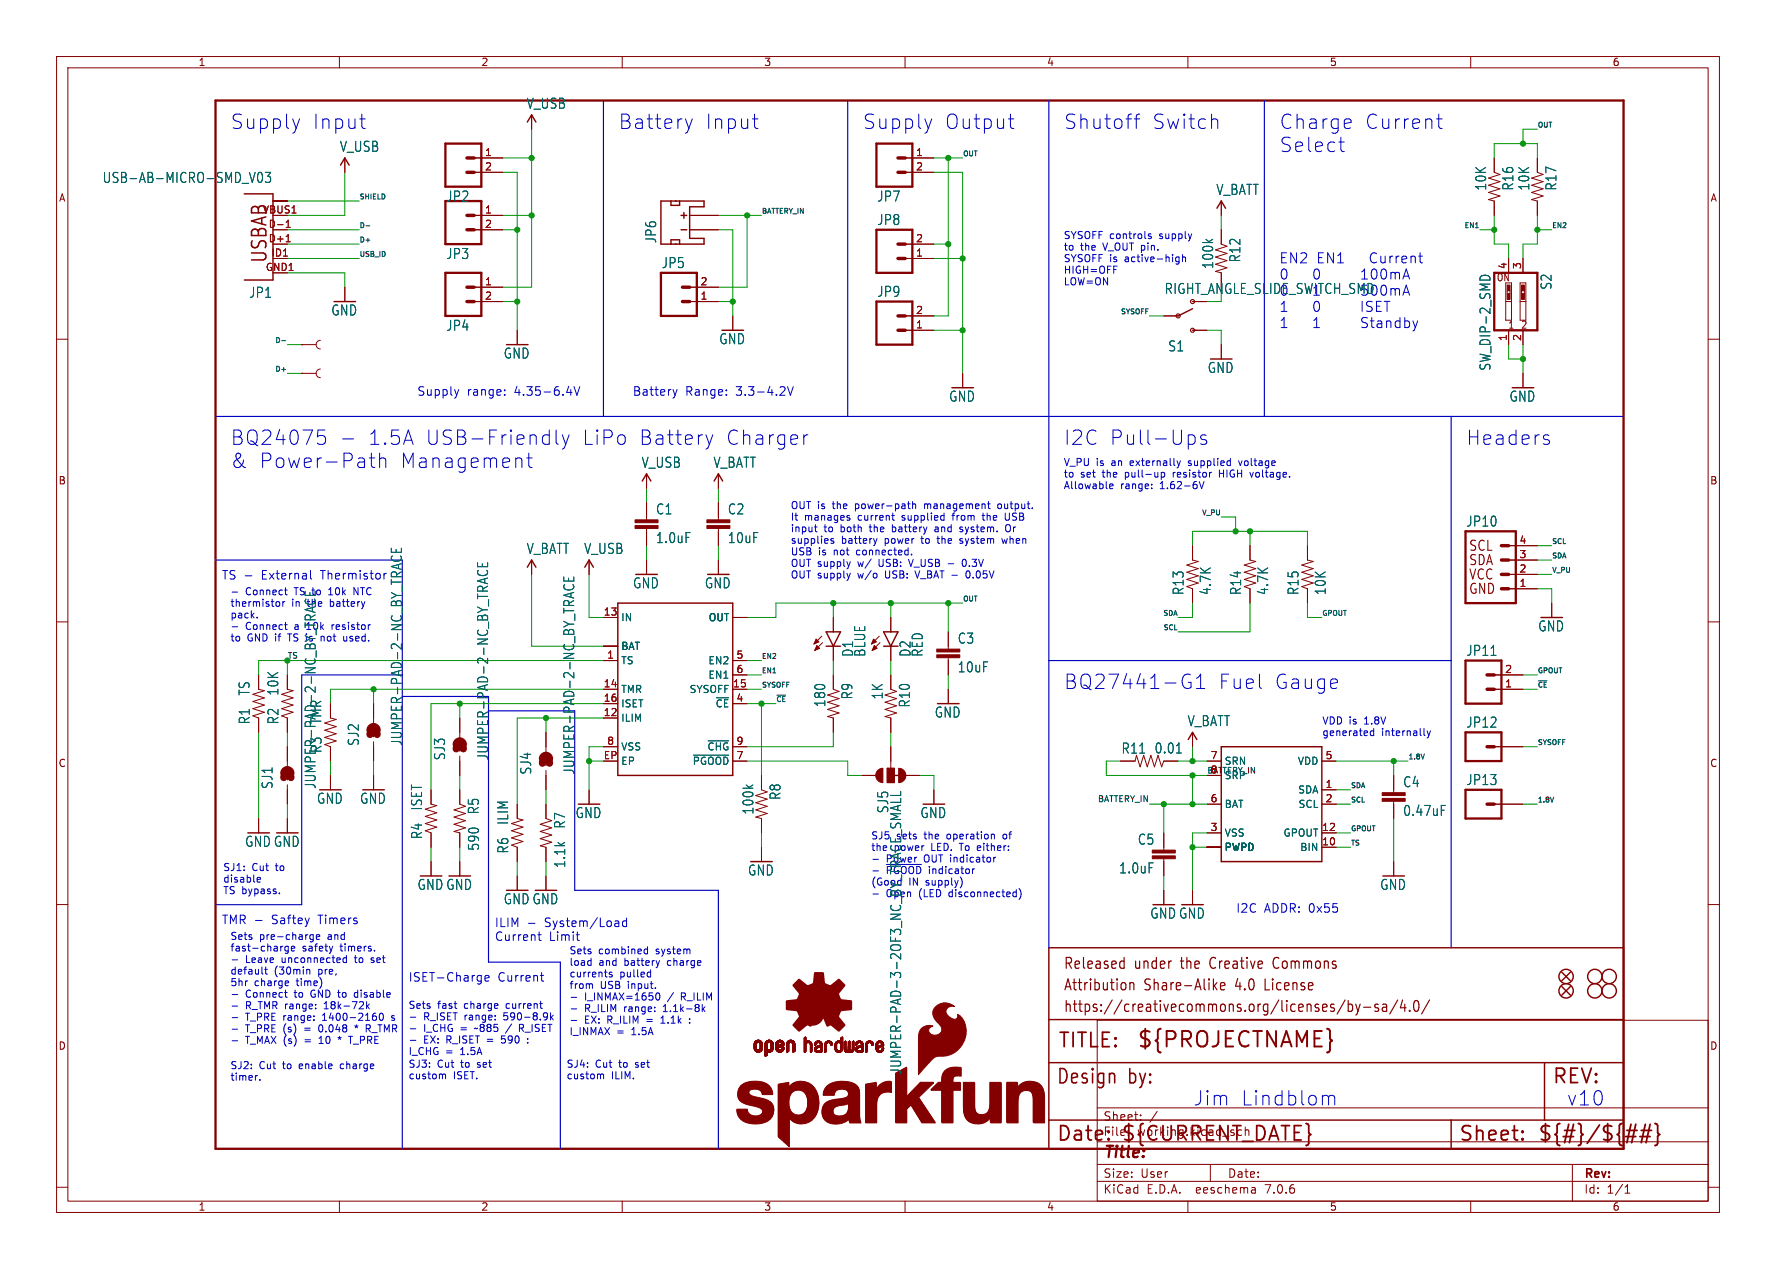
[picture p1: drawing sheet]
<svg xmlns="http://www.w3.org/2000/svg" width="314mm" height="224mm" viewBox="0 0 314 224" stroke-linecap="round" stroke-linejoin="round" font-family="sans-serif">
<defs><g id="words">
<text font-size="3.8" fill="#840000" x="200.9" y="185.7">${PROJECTNAME}</text>
<g font-size="3.5" fill="#0000c2">
<text x="40.6" y="23.1">Supply</text>
<text x="55.1" y="23.1">Input</text>
<text x="109.2" y="23.1">Battery</text>
<text x="124.5" y="23.1">Input</text>
<text x="152.4" y="23.1">Supply</text>
<text x="166.9" y="23.1">Output</text>
<text x="188" y="23.1">Shutoff</text>
<text x="203.5" y="23.1">Switch</text>
<text x="226.1" y="23.1">Charge</text>
<text x="241.1" y="23.1">Current</text>
<text x="226.1" y="27.2">Select</text>
<text x="40.6" y="78.9">BQ24075</text>
<text x="40.6" y="83">&amp;</text>
<text x="45.7" y="83">Power-Path</text>
<text x="64.8" y="78.9">1.5A</text>
<text x="70.5" y="83">Management</text>
<text x="75" y="78.9">USB-Friendly</text>
<text x="102.6" y="78.9">LiPo</text>
<text x="112.6" y="78.9">Battery</text>
<text x="127.9" y="78.9">Charger</text>
<text x="188" y="78.9">I2C</text>
<text x="196" y="78.9">Pull-Ups</text>
<text x="259.1" y="78.9">Headers</text>
<text x="188" y="122.1">BQ27441-G1</text>
<text x="215.2" y="122.1">Fuel</text>
<text x="225.1" y="122.1">Gauge</text>
<text x="210.8" y="195.8">Jim</text>
<text x="219.2" y="195.8">Lindblom</text>
<text x="276.9" y="195.8">v10</text>
</g>
<g font-size="3.5" fill="#840000">
<text x="47.5" y="46.7" transform="rotate(-90 47.5 46.7)">USBAB</text>
<text x="186.9" y="185.7">TITLE:</text>
<text x="186.7" y="192.1">Design</text>
<text x="199.4" y="192.1">by:</text>
<text x="274.3" y="192.1">REV:</text>
<text x="186.7" y="202.2">Date:</text>
<text x="198.1" y="202.2">${CURRENT_DATE}</text>
<text x="257.8" y="202.2">Sheet:</text>
<text x="271.8" y="202.2">${#}/${##}</text>
</g>
<text font-size="2.8" fill="#840000" x="195" y="205.4">Title:</text>
<g font-size="2.7" fill="#840000">
<text x="188" y="171.7">Released</text>
<text x="200.5" y="171.7">under</text>
<text x="208.9" y="171.7">the</text>
<text x="214.3" y="171.7">Creative</text>
<text x="225.8" y="171.7">Commons</text>
<text x="188" y="175.5">Attribution</text>
<text x="188" y="179.3">https://creativecommons.org/licenses/by-sa/4.0/</text>
<text x="202.2" y="175.5">Share-Alike</text>
<text x="218.5" y="175.5">4.0</text>
<text x="224" y="175.5">License</text>
</g>
<g font-size="2.5" fill="#006464">
<text x="93" y="19.4">V_USB</text>
<text x="60" y="27.1">V_USB</text>
<text x="18" y="32.6">USB-AB-MICRO-SMD_V03</text>
<text x="78.8" y="35.9">JP2</text>
<text x="155" y="35.9">JP7</text>
<text x="214.9" y="34.7">V_BATT</text>
<text x="262.9" y="33.8" transform="rotate(-90 262.9 33.8)">10K</text>
<text x="267.7" y="33.8" transform="rotate(-90 267.7 33.8)">R16</text>
<text x="270.6" y="33.8" transform="rotate(-90 270.6 33.8)">10K</text>
<text x="275.4" y="33.8" transform="rotate(-90 275.4 33.8)">R17</text>
<text x="155" y="40">JP8</text>
<text x="78.8" y="46">JP3</text>
<text x="116.2" y="43.1" transform="rotate(-90 116.2 43.1)">JP6</text>
<text x="116.9" y="47.6">JP5</text>
<text x="214.7" y="47.7" transform="rotate(-90 214.7 47.7)">100k</text>
<text x="219.5" y="46.5" transform="rotate(-90 219.5 46.5)">R12</text>
<text x="43.9" y="52.9">JP1</text>
<text x="155" y="52.7">JP9</text>
<text x="226.1" y="49.6">0</text>
<text x="226.1" y="52.4">0</text>
<text x="232.1" y="49.6">0</text>
<text x="232.1" y="52.4">1</text>
<text x="241.1" y="49.6">100mA</text>
<text x="241.1" y="52.4">500mA</text>
<text x="274.5" y="51.3" transform="rotate(-90 274.5 51.3)">S2</text>
<text x="58.5" y="56">GND</text>
<text x="78.8" y="58.7">JP4</text>
<text x="89" y="63.6">GND</text>
<text x="127.1" y="61.1">GND</text>
<text x="206.4" y="62.4">S1</text>
<text x="263.7" y="65.7" transform="rotate(-90 263.7 65.7)">SW_DIP-2_SMD</text>
<text x="167.7" y="71.3">GND</text>
<text x="213.4" y="66.2">GND</text>
<text x="266.8" y="71.3">GND</text>
<text x="113.3" y="82.9">V_USB</text>
<text x="126" y="82.9">V_BATT</text>
<text x="115.9" y="91.2">C1</text>
<text x="128.6" y="91.2">C2</text>
<text x="259.1" y="93.4">JP10</text>
<text x="93" y="98.2">V_BATT</text>
<text x="103.2" y="98.2">V_USB</text>
<text x="115.9" y="96.3">1.0uF</text>
<text x="128.6" y="96.3">10uF</text>
<text x="111.8" y="104.3">GND</text>
<text x="124.5" y="104.3">GND</text>
<text x="209.5" y="105.4" transform="rotate(-90 209.5 105.4)">R13</text>
<text x="214.3" y="105.4" transform="rotate(-90 214.3 105.4)">4.7K</text>
<text x="219.6" y="105.4" transform="rotate(-90 219.6 105.4)">R14</text>
<text x="224.4" y="105.4" transform="rotate(-90 224.4 105.4)">4.7K</text>
<text x="229.8" y="105.4" transform="rotate(-90 229.8 105.4)">R15</text>
<text x="234.6" y="105.4" transform="rotate(-90 234.6 105.4)">10K</text>
<text x="271.8" y="111.9">GND</text>
<text x="151" y="116.3" transform="rotate(-90 151 116.3)">D1</text>
<text x="153.2" y="116.3" transform="rotate(-90 153.2 116.3)">BLUE</text>
<text x="161.2" y="116.3" transform="rotate(-90 161.2 116.3)">D2</text>
<text x="163.3" y="116.3" transform="rotate(-90 163.3 116.3)">RED</text>
<text x="169.2" y="114.1">C3</text>
<text x="169.2" y="119.1">10uF</text>
<text x="259.1" y="116.2">JP11</text>
<text x="44.3" y="123.1" transform="rotate(-90 44.3 123.1)">TS</text>
<text x="49.4" y="123.1" transform="rotate(-90 49.4 123.1)">10K</text>
<text x="146.1" y="125.2" transform="rotate(-90 146.1 125.2)">180</text>
<text x="150.9" y="123.8" transform="rotate(-90 150.9 123.8)">R9</text>
<text x="156.3" y="123.8" transform="rotate(-90 156.3 123.8)">1K</text>
<text x="161.1" y="125.2" transform="rotate(-90 161.1 125.2)">R10</text>
<text x="44.4" y="128.2" transform="rotate(-90 44.4 128.2)">R1</text>
<text x="49.4" y="128.2" transform="rotate(-90 49.4 128.2)">R2</text>
<text x="57" y="128.2" transform="rotate(-90 57 128.2)">TMR</text>
<text x="165.2" y="127.1">GND</text>
<text x="209.9" y="128.7">V_BATT</text>
<text x="259.1" y="128.9">JP12</text>
<text x="57.1" y="133.3" transform="rotate(-90 57.1 133.3)">R3</text>
<text x="63.6" y="132" transform="rotate(-90 63.6 132)">SJ2</text>
<text x="71.3" y="132" transform="rotate(-90 71.3 132)">JUMPER-PAD-2-NC_BY_TRACE</text>
<text x="78.9" y="134.6" transform="rotate(-90 78.9 134.6)">SJ3</text>
<text x="86.5" y="134.6" transform="rotate(-90 86.5 134.6)">JUMPER-PAD-2-NC_BY_TRACE</text>
<text x="94.1" y="137.1" transform="rotate(-90 94.1 137.1)">SJ4</text>
<text x="101.7" y="137.1" transform="rotate(-90 101.7 137.1)">JUMPER-PAD-2-NC_BY_TRACE</text>
<text x="198.2" y="133.5">R11</text>
<text x="204" y="133.5">0.01</text>
<text x="48.4" y="139.6" transform="rotate(-90 48.4 139.6)">SJ1</text>
<text x="55.9" y="142.4">GND</text>
<text x="56" y="139.6" transform="rotate(-90 56 139.6)">JUMPER-PAD-2-NC_BY_TRACE</text>
<text x="63.6" y="142.4">GND</text>
<text x="74.8" y="143.5" transform="rotate(-90 74.8 143.5)">ISET</text>
<text x="138.2" y="141.6" transform="rotate(-90 138.2 141.6)">R8</text>
<text x="157.2" y="143.9" transform="rotate(-90 157.2 143.9)">SJ5</text>
<text x="248" y="139.5">C4</text>
<text x="259.1" y="139.1">JP13</text>
<text x="74.8" y="148.5" transform="rotate(-90 74.8 148.5)">R4</text>
<text x="84.9" y="144.1" transform="rotate(-90 84.9 144.1)">R5</text>
<text x="90.1" y="146" transform="rotate(-90 90.1 146)">ILIM</text>
<text x="100.1" y="146.7" transform="rotate(-90 100.1 146.7)">R7</text>
<text x="101.7" y="144.9">GND</text>
<text x="133.4" y="144.2" transform="rotate(-90 133.4 144.2)">100k</text>
<text x="162.6" y="144.9">GND</text>
<text x="201.1" y="149.6">C5</text>
<text x="248" y="144.5">0.47uF</text>
<text x="43.2" y="150">GNDGND</text>
<text x="84.9" y="150.6" transform="rotate(-90 84.9 150.6)">590</text>
<text x="90.1" y="151.1" transform="rotate(-90 90.1 151.1)">R6</text>
<text x="100.1" y="153.6" transform="rotate(-90 100.1 153.6)">1.1k</text>
<text x="132.1" y="155.1">GND</text>
<text x="197.7" y="154.7">1.0uF</text>
<text x="73.7" y="157.6">GNDGND</text>
<text x="89" y="160.2">GNDGND</text>
<text x="243.9" y="157.6">GND</text>
<text x="203.3" y="162.7">GNDGND</text>
<text x="159.5" y="190.1" transform="rotate(-90 159.5 190.1)">JUMPER-PAD-3-2OF3_NC_BY_TRACE_SMALL</text>
</g>
<g font-size="2.5" fill="#0000c2">
<text x="226.1" y="46.7">EN2</text>
<text x="232.7" y="46.7">EN1</text>
<text x="242.2" y="46.7">Current</text>
<text x="226.1" y="55.3">1</text>
<text x="226.1" y="58.2">1</text>
<text x="232.1" y="55.3">0</text>
<text x="232.1" y="58.2">1</text>
<text x="241.1" y="55.3">ISET</text>
<text x="241.1" y="58.2">Standby</text>
</g>
<g font-size="2.5" fill="#840000">
<text x="205.8" y="52.2">RIGHT_ANGLE_SLIDE_SWITCH_SMD</text>
<text x="259.6" y="97.7">SCL</text>
<text x="259.6" y="100.2">SDA</text>
<text x="259.6" y="105.3">GND</text>
<text x="259.6" y="102.8">VCC</text>
</g>
<g font-size="2.1" fill="#0000c2">
<text x="73.7" y="70.3">Supply</text>
<text x="82.5" y="70.3">range:</text>
<text x="90.9" y="70.3">4.35-6.4V</text>
<text x="111.8" y="70.3">Battery</text>
<text x="121.1" y="70.3">Range:</text>
<text x="130.1" y="70.3">3.3-4.2V</text>
<text x="39.1" y="102.8">TS -</text>
<text x="46.2" y="102.8">External</text>
<text x="56.8" y="102.8">Thermistor</text>
<text x="218.4" y="161.8">I2C</text>
<text x="223.5" y="161.8">ADDR: 0x55</text>
<text x="39.1" y="163.8">TMR -</text>
<text x="48.1" y="163.8">Saftey</text>
<text x="56.4" y="163.8">Timers</text>
<text x="87.4" y="164.3">ILIM</text>
<text x="87.4" y="166.7">Current</text>
<text x="96.3" y="164.3">System/Load</text>
<text x="97" y="166.7">Limit</text>
<text x="72.1" y="173.9">ISET-Charge</text>
<text x="88" y="173.9">Current</text>
</g>
<g font-size="2.1" fill="#840000">
<text x="195" y="201.1">File:</text>
<text x="195" y="198.4">Sheet:</text>
<text x="201.1" y="201.1">working.kicad_sch</text>
<text x="203.2" y="198.4">/</text>
<text x="195" y="208.5">Size:</text>
<text x="201.6" y="208.5">User</text>
<text x="217" y="208.5">Date:</text>
<text x="280" y="208.8">Rev:</text>
<text x="195" y="211.3">KiCad</text>
<text x="202.7" y="211.3">E.D.A.</text>
<text x="211.6" y="211.3">eeschema</text>
<text x="224" y="211.3">7.0.6</text>
<text x="280" y="211.3">Id:</text>
<text x="284.1" y="211.3">1/1</text>
</g>
<g font-size="1.8" fill="#840000">
<text x="35" y="11.9">1</text>
<text x="85" y="11.9">2</text>
<text x="135" y="11.9">3</text>
<text x="185" y="11.9">4</text>
<text x="235" y="11.9">5</text>
<text x="285" y="11.9">6</text>
<text x="10.3" y="35.9">A</text>
<text x="302.3" y="35.9">A</text>
<text x="264.5" y="50">ON</text>
<text x="266.5" y="58.3">1</text>
<text x="268.8" y="58.3">2</text>
<text x="10.3" y="85.9">B</text>
<text x="302.2" y="85.9">B</text>
<text x="10.3" y="135.9">C</text>
<text x="302.2" y="135.9">C</text>
<text x="10.3" y="185.9">D</text>
<text x="302.2" y="185.9">D</text>
<text x="35" y="214.3">1</text>
<text x="85" y="214.3">2</text>
<text x="135" y="214.3">3</text>
<text x="185" y="214.3">4</text>
<text x="235" y="214.3">5</text>
<text x="285" y="214.3">6</text>
</g>
<g font-size="1.8" fill="#a90000">
<text x="85.7" y="27.7">1</text>
<text x="161.9" y="27.7">1</text>
<text x="85.7" y="30.2">2</text>
<text x="161.9" y="30.2">2</text>
<text x="46.4" y="37.8">VBUS1</text>
<text x="47.4" y="40.4">D-1</text>
<text x="85.7" y="37.8">1</text>
<text x="85.7" y="40.4">2</text>
<text x="47.4" y="42.9">D+1</text>
<text x="47.9" y="45.5">ID1</text>
<text x="161.9" y="45.5">1</text>
<text x="161.9" y="42.9">2</text>
<text x="266.4" y="47.7" transform="rotate(-90 266.4 47.7)">4</text>
<text x="269" y="47.7" transform="rotate(-90 269 47.7)">3</text>
<text x="46.9" y="48">GND1</text>
<text x="85.7" y="50.5">1</text>
<text x="85.7" y="53.1">2</text>
<text x="123.8" y="53.1">1</text>
<text x="123.8" y="50.5">2</text>
<text x="161.9" y="58.2">1</text>
<text x="161.9" y="55.6">2</text>
<text x="266.4" y="60.4" transform="rotate(-90 266.4 60.4)">1</text>
<text x="269" y="60.4" transform="rotate(-90 269 60.4)">2</text>
<text x="268.5" y="101.3">2</text>
<text x="268.5" y="98.8">3</text>
<text x="268.5" y="96.3">4</text>
<text x="268.5" y="103.9">1</text>
<text x="106.6" y="109">13</text>
<text x="107.2" y="116.6">1</text>
<text x="130.1" y="116.6">5</text>
<text x="130.1" y="119.1">6</text>
<text x="266" y="119.1">2</text>
<text x="106.6" y="121.7">14</text>
<text x="106.6" y="124.2">16</text>
<text x="129.5" y="121.7">15</text>
<text x="130.1" y="124.2">4</text>
<text x="266" y="121.7">1</text>
<text x="106.6" y="126.7">12</text>
<text x="107.2" y="131.8">8</text>
<text x="130.1" y="131.8">9</text>
<text x="106.6" y="134.4">EP</text>
<text x="130.1" y="134.4">7</text>
<text x="213.9" y="134.4">7</text>
<text x="213.9" y="136.9">8</text>
<text x="234.2" y="134.4">5</text>
<text x="213.9" y="142">6</text>
<text x="234.2" y="139.4">1</text>
<text x="234.2" y="142">2</text>
<text x="213.9" y="147.1">3</text>
<text x="233.6" y="149.6">10</text>
<text x="233.6" y="147.1">12</text>
</g>
<g font-size="1.8" fill="#0000c2">
<text x="188" y="42.4">SYSOFF controls</text>
<text x="188" y="44.4">to</text>
<text x="188" y="46.5">SYSOFF is</text>
<text x="191" y="44.4">the</text>
<text x="195.1" y="44.4">V_OUT pin.</text>
<text x="198.9" y="46.5">active-high</text>
<text x="205.1" y="42.4">supply</text>
<text x="188" y="48.5">HIGH=OFF</text>
<text x="188" y="50.6">LOW=ON</text>
<text x="188" y="82.8">V_PU is</text>
<text x="196.6" y="82.8">an</text>
<text x="200.1" y="82.8">externally</text>
<text x="210.5" y="82.8">supplied</text>
<text x="219.7" y="82.8">voltage</text>
<text x="188" y="84.8">to</text>
<text x="188" y="86.8">Allowable</text>
<text x="191" y="84.8">set</text>
<text x="195" y="84.8">the</text>
<text x="198.1" y="86.8">range:</text>
<text x="199.2" y="84.8">pull-up</text>
<text x="205.2" y="86.8">1.62-6V</text>
<text x="207.8" y="84.8">resistor</text>
<text x="216.2" y="84.8">HIGH</text>
<text x="221.9" y="84.8">voltage.</text>
<text x="139.7" y="90.4">OUT is</text>
<text x="139.7" y="92.4">It</text>
<text x="139.7" y="94.5">input</text>
<text x="142.2" y="92.4">manages</text>
<text x="145.6" y="94.5">to</text>
<text x="147.3" y="90.4">the</text>
<text x="148.7" y="94.5">both</text>
<text x="151.4" y="90.4">power-path</text>
<text x="151.8" y="92.4">current</text>
<text x="154" y="94.5">the</text>
<text x="158.2" y="94.5">battery</text>
<text x="159.7" y="92.4">supplied</text>
<text x="163.9" y="90.4">management</text>
<text x="165.9" y="94.5">and</text>
<text x="168.9" y="92.4">from</text>
<text x="170.6" y="94.5">system.</text>
<text x="174.4" y="92.4">the</text>
<text x="177.1" y="90.4">output.</text>
<text x="178.5" y="92.4">USB</text>
<text x="178.9" y="94.5">Or</text>
<text x="139.7" y="96.5">supplies</text>
<text x="139.7" y="98.6">USB</text>
<text x="139.7" y="100.6">OUT supply</text>
<text x="144.7" y="98.6">is</text>
<text x="147.5" y="98.6">not</text>
<text x="148.7" y="96.5">battery</text>
<text x="151.7" y="98.6">connected.</text>
<text x="151.8" y="100.6">w/</text>
<text x="155.6" y="100.6">USB:</text>
<text x="156.5" y="96.5">power</text>
<text x="161.2" y="100.6">V_USB -</text>
<text x="163.2" y="96.5">to</text>
<text x="166.2" y="96.5">the</text>
<text x="170.3" y="96.5">system</text>
<text x="171" y="100.6">0.3V</text>
<text x="178.1" y="96.5">when</text>
<text x="40.6" y="107.7">thermistor</text>
<text x="43.4" y="105.6">Connect</text>
<text x="51.5" y="107.7">in</text>
<text x="58.6" y="105.6">10k</text>
<text x="58.6" y="107.7">battery</text>
<text x="63.2" y="105.6">NTC</text>
<text x="139.7" y="102.6">OUT supply</text>
<text x="151.8" y="102.6">w/o</text>
<text x="156.8" y="102.6">USB:</text>
<text x="162.3" y="102.6">V_BAT -</text>
<text x="171.6" y="102.6">0.05V</text>
<text x="40.6" y="109.7">pack.</text>
<text x="40.6" y="113.8">to</text>
<text x="43.4" y="111.8">Connect</text>
<text x="43.7" y="113.8">GND if</text>
<text x="52.2" y="111.8">a</text>
<text x="57.4" y="113.8">not</text>
<text x="59.1" y="111.8">resistor</text>
<text x="61.6" y="113.8">used.</text>
<text x="233.7" y="128.5">VDD is</text>
<text x="233.7" y="130.5">generated</text>
<text x="241.3" y="128.5">1.8V</text>
<text x="244.2" y="130.5">internally</text>
<text x="163.5" y="148.8">the</text>
<text x="167.7" y="148.8">operation</text>
<text x="177.8" y="148.8">of</text>
<text x="39.4" y="154.2">SJ1:</text>
<text x="44.5" y="154.2">Cut</text>
<text x="48.8" y="154.2">to</text>
<text x="153.9" y="150.8">the</text>
<text x="163.5" y="152.9">OUT indicator</text>
<text x="164.3" y="154.9">indicator</text>
<text x="164.7" y="150.8">LED.</text>
<text x="170" y="150.8">To either:</text>
<text x="39.4" y="156.2">disable</text>
<text x="39.4" y="158.2">TS bypass.</text>
<text x="160.7" y="157">IN</text>
<text x="162.6" y="159">(LED</text>
<text x="163.8" y="157">supply)</text>
<text x="168" y="159">disconnected)</text>
<text x="40.6" y="166.6">Sets</text>
<text x="45.9" y="166.6">pre-charge</text>
<text x="58" y="166.6">and</text>
<text x="40.6" y="168.6">fast-charge</text>
<text x="40.6" y="172.7">default</text>
<text x="43.4" y="170.7">Leave</text>
<text x="48.5" y="172.7">(30min</text>
<text x="49.9" y="170.7">unconnected</text>
<text x="53.4" y="168.6">safety</text>
<text x="56.3" y="172.7">pre,</text>
<text x="60.3" y="168.6">timers.</text>
<text x="63" y="170.7">to</text>
<text x="66.1" y="170.7">set</text>
<text x="100.6" y="169.1">Sets</text>
<text x="100.6" y="171.2">load</text>
<text x="100.6" y="173.2">currents</text>
<text x="105.8" y="169.1">combined</text>
<text x="105.9" y="171.2">and</text>
<text x="109.6" y="173.2">pulled</text>
<text x="110.5" y="171.2">battery</text>
<text x="116" y="169.1">system</text>
<text x="118.2" y="171.2">charge</text>
<text x="40.6" y="174.8">5hr</text>
<text x="43.4" y="176.8">Connect</text>
<text x="43.4" y="178.8">R_TMR range:</text>
<text x="45" y="174.8">charge</text>
<text x="52.2" y="176.8">to</text>
<text x="52.5" y="174.8">time)</text>
<text x="55.2" y="176.8">GND to</text>
<text x="57.6" y="178.8">18k-72k</text>
<text x="63.3" y="176.8">disable</text>
<text x="72.1" y="178.8">Sets</text>
<text x="77.4" y="178.8">fast</text>
<text x="82.2" y="178.8">charge</text>
<text x="89.7" y="178.8">current</text>
<text x="100.6" y="175.3">from</text>
<text x="103.3" y="177.3">I_INMAX=1650</text>
<text x="103.3" y="179.3">R_ILIM</text>
<text x="106.1" y="175.3">USB</text>
<text x="110.4" y="179.3">range:</text>
<text x="111.1" y="175.3">input.</text>
<text x="117.5" y="179.3">1.1k-8k</text>
<text x="118.2" y="177.3">/</text>
<text x="120.7" y="177.3">R_ILIM</text>
<text x="43.4" y="180.9">T_PRE range:</text>
<text x="43.4" y="182.9">T_PRE (s)</text>
<text x="43.4" y="185">T_MAX (s)</text>
<text x="54.1" y="182.9">=</text>
<text x="54.1" y="185">=</text>
<text x="56.8" y="182.9">0.048</text>
<text x="56.9" y="185">10</text>
<text x="57.3" y="180.9">1400-2160</text>
<text x="62.6" y="185">T_PRE</text>
<text x="65.6" y="182.9">R_TMR -</text>
<text x="69.7" y="180.9">s</text>
<text x="74.9" y="180.8">R_ISET range:</text>
<text x="74.9" y="182.9">I_CHG =</text>
<text x="74.9" y="184.9">EX:</text>
<text x="79" y="184.9">R_ISET =</text>
<text x="84.2" y="182.9">~885</text>
<text x="89.1" y="184.9">590</text>
<text x="89.3" y="180.8">590-8.9k</text>
<text x="89.9" y="182.9">/</text>
<text x="92.4" y="182.9">R_ISET</text>
<text x="100.6" y="183.4">I_INMAX</text>
<text x="103.3" y="181.4">EX:</text>
<text x="107.5" y="181.4">R_ILIM</text>
<text x="109" y="183.4">=</text>
<text x="111.8" y="183.4">1.5A</text>
<text x="114.6" y="181.4">=</text>
<text x="117.3" y="181.4">1.1k</text>
<text x="40.6" y="189.4">SJ2:</text>
<text x="40.6" y="191.5">timer.</text>
<text x="45.8" y="189.4">Cut</text>
<text x="50.1" y="189.4">to</text>
<text x="53.2" y="189.4">enable</text>
<text x="60.6" y="189.4">charge</text>
<text x="72.1" y="189.2">SJ3:</text>
<text x="72.1" y="191.2">custom</text>
<text x="72.1" y="186.9">I_CHG =</text>
<text x="77.3" y="189.2">Cut</text>
<text x="80.1" y="191.2">ISET.</text>
<text x="81.5" y="186.9">1.5A</text>
<text x="81.6" y="189.2">to</text>
<text x="84.7" y="189.2">set</text>
<text x="100.1" y="189.2">SJ4:</text>
<text x="100.1" y="191.2">custom</text>
<text x="105.2" y="189.2">Cut</text>
<text x="108.1" y="191.2">ILIM.</text>
<text x="109.6" y="189.2">to</text>
<text x="112.6" y="189.2">set</text>
</g>
<g font-size="1.8" fill="#006464">
<text x="52.2" y="105.6">TS to</text>
<text x="54.5" y="107.7">the</text>
<text x="51.2" y="113.8">TS is</text>
<text x="54.5" y="111.8">10k</text>
<text x="109.7" y="110.1">IN</text>
<text x="125.2" y="110.1">OUT</text>
<text x="109.7" y="117.7">TS</text>
<text x="109.7" y="115.2">BAT</text>
<text x="125.1" y="117.7">EN2</text>
<text x="109.7" y="122.8">TMR</text>
<text x="109.7" y="125.3">ISET</text>
<text x="121.8" y="122.8">SYSOFF</text>
<text x="125.1" y="120.2">EN1</text>
<text x="126.4" y="125.3">~{CE}</text>
<text x="109.7" y="127.9">ILIM</text>
<text x="109.7" y="132.9">VSS</text>
<text x="109.7" y="135.5">EP</text>
<text x="122.4" y="135.5">~{PGOOD}</text>
<text x="125" y="132.9">~{CHG}</text>
<text x="216.4" y="135.5">SRN</text>
<text x="229.3" y="135.5">VDD</text>
<text x="216.4" y="143.1">BAT</text>
<text x="216.4" y="138">SRP</text>
<text x="229.4" y="140.6">SDA</text>
<text x="229.5" y="143.1">SCL</text>
<text x="153.9" y="148.8">SJ5</text>
<text x="158.5" y="148.8">sets</text>
<text x="216.4" y="148.2">VSS</text>
<text x="226.8" y="148.2">GPOUT</text>
<text x="156.7" y="152.9">Power</text>
<text x="156.7" y="154.9">~{PGOOD}</text>
<text x="158.1" y="150.8">power</text>
<text x="216.4" y="150.7">PWPD</text>
<text x="229.8" y="150.7">BIN</text>
<text x="153.9" y="157">(Good</text>
<text x="156.7" y="159">Open</text>
</g>
<text font-size="1.5" fill="#0f0f0f" x="194" y="141.9">BATTERY_IN</text>
<g font-size="1.4" fill="#0f0f0f">
<text x="50.8" y="116.6">TS</text>
<text x="213.4" y="136.9">BATTERY_IN</text>
</g>
<g font-size="1.2" fill="#0f0f0f">
<text x="271.8" y="22.6">OUT</text>
<text x="170.2" y="27.7">OUT</text>
<text x="63.5" y="35.3">SHIELD</text>
<text x="63.5" y="40.4">D-</text>
<text x="134.6" y="37.9">BATTERY_IN</text>
<text x="258.8" y="40.4">EN1</text>
<text x="274.3" y="40.4">EN2</text>
<text x="63.5" y="45.5">USB_ID</text>
<text x="63.5" y="42.9">D+</text>
<text x="198" y="55.6">SYSOFF</text>
<text x="48.5" y="60.7">D-</text>
<text x="48.5" y="65.8">D+</text>
<text x="212.4" y="91.2">V_PU</text>
<text x="274.3" y="96.3">SCL</text>
<text x="274.3" y="98.8">SDA</text>
<text x="274.3" y="101.4">V_PU</text>
<text x="170.2" y="106.4">OUT</text>
<text x="205.5" y="109">SDA</text>
<text x="205.5" y="111.5">SCL</text>
<text x="233.7" y="109">GPOUT</text>
<text x="134.6" y="116.6">EN2</text>
<text x="134.6" y="119.1">EN1</text>
<text x="271.8" y="119.1">GPOUT</text>
<text x="134.6" y="121.7">SYSOFF</text>
<text x="137.2" y="124.2">~{CE}</text>
<text x="271.8" y="121.7">~{CE}</text>
<text x="271.8" y="131.8">SYSOFF</text>
<text x="248.9" y="134.4">1.8V</text>
<text x="238.8" y="142">SCL</text>
<text x="238.8" y="139.5">SDA</text>
<text x="271.8" y="142">1.8V</text>
<text x="238.8" y="147.1">GPOUT</text>
<text x="238.8" y="149.6">TS</text>
</g>
</g></defs>
<g fill="none" stroke="#840000" stroke-width=".18">
<path d="M10 10h294v204.5h-294zM12 12h290v200.5h-290zM60 10v2M110 10v2M160 10v2M210 10v2M260 10v2M48.3 35.6h2.5M61 27.9v2.6M83.8 27.9h5.1M83.8 30.5h5.1M83.8 38.1h5.1"/>
<path d="M94 20.3v2.6M119.4 35.6h.1M121.9 38.1h5.1M160 27.9h5.1M160 30.5h5.1M215.9 35.6v2.5M264.2 27.9v2.6l1 .4-2.1 .6 2.1 .6-2.1 .7 2.1 .6-2.1 .6 2.1 .7-2.1 .6 1.1 .3v2.5M271.8 27.9v2.6l1 .4-2 .6 2 .6-2 .7 2 .6-2 .6 2 .7-2 .6 1 .3v2.5M10 60h2M48.3 40.6h2.5M61 50.8v2.5M83.8 50.8h5.1"/>
<path d="M83.8 53.3h5.1M83.8 40.6h5.1M91.4 58.4v2.6M119.4 43.2h.1M121.9 50.8h5.1M121.9 53.3h5.1M121.9 40.6h5.1M129.5 55.9v2.5M160 45.7h5.1M160 43.2h5.1M160 58.4h5.1M160 55.9h5.1"/>
<path d="M205.7 55.9h2.6M210.8 58.4h2.6M215.9 40.6v2.6l1 .4-2 .6 2 .6-2 .7 2 .6-2 .6 2 .7-2 .6 1 .3v2.5M266.2 53.3h1M266.2 50v6.6M266.4 51.4v.5M266.7 45.7v2.6M266.7 58.4v2.6M267 51.4v.5M267.2 50v6.6M268.7 53.3h1M268.7 56.6v-6.6h1v6.6"/>
<path d="M269 51.4v.5M269.2 45.7v2.6M269.2 58.4v2.6M269.5 51.4v.5M302 60h2M53.3 66h.1M53.3 61h.1M53.3 66h2.6M53.3 61h2.6M56.6 65.3a.76 .76 0 0 0-.7 .7 .76 .76 0 0 0 .7 .8M56.6 60.2a.76 .76 0 0 0-.7 .8 .76 .76 0 0 0 .7 .7M170.2 66v2.6"/>
<path d="M215.9 61v2.5M269.2 66v2.6M94 99.1v2.5M104.1 99.1v2.5M114.3 83.8v2.6M114.3 88.9v3M114.3 93.5v3M114.3 99.1v2.5M127 83.8v2.6M127 88.9v3M127 93.5v3M127 99.1v2.5"/>
<path d="M210.8 96.5v2.6l1 .2-2 .6 2 .7-2 .6 2 .7-2 .6 2 .6-2 .7 1 .3v2.6M221 96.5v2.6l1 .2-2 .6 2 .7-2 .6 2 .7-2 .6 2 .6-2 .7 1 .3v2.6M231.1 96.5v2.6l1.1 .2-2.1 .6 2.1 .7-2.1 .6 2.1 .7-2.1 .6 2.1 .6-2.1 .7 1 .3v2.6M266.7 99.1h5.1M266.7 96.5h5.1M10 110h2M45.7 119.4v2.5l1 .3-2 .6 2 .6-2 .7 2 .6-2 .6 2 .7-2 .6 1 .4v2.5M50.8 119.4v2.5l1 .3-2 .6 2 .6-2 .7 2 .6-2 .6 2 .7-2 .6 1 .4v2.5M106.7 116.8h2.5M106.7 109.2h2.5M106.7 114.3h2.5M129.5 116.8h2.6"/>
<path d="M129.5 109.2h2.6M129.5 119.4h2.6M145.3 112.5l-1.4 1.4M145.4 113.7l-1.4 1.4M147.3 119.4v2.5l1 .4-2 .6 2 .7-2 .6 2 .6-2 .7 2 .6-2 .6 1 .3v2.5M147.3 109.2v2.6M147.3 114.3v2.5M155.4 112.5l-1.3 1.4M155.6 113.7l-1.4 1.4M157.5 119.4v2.5l1 .4-2 .6 2 .7-2 .6 2 .6-2 .7 2 .6-2 .6 1 .3v2.5M157.5 109.2v2.6M157.5 114.3v2.5"/>
<path d="M167.6 111.8v3M167.6 116.3v3.1M264.2 119.4h5M266.7 104.1h5.1M266.7 101.6h5.1M274.3 106.7v2.5M302 110h2M50.8 132.1v3.4M50.8 138.8v3.4M58.4 124.5v2.5l1 .3-2 .6 2 .6-2 .7 2 .6-2 .6 2 .7-2 .6 1 .4v2.5M58.4 137.2v2.5M66 124.5v3.4"/>
<path d="M66 131.2v3.4M66 137.2v2.5M76.2 139.7v2.5l1 .3-2 .6 2 .7-2 .6 2 .6-2 .7 2 .6-2 .6 1 .4v2.6M81.3 127v3.4M81.3 133.7v3.5M81.3 139.7v2.5l1 .4-2 .7 2 .6-2 .6 2 .7-2 .6 2 .6-2 .7 1 .2v2.6M96.5 129.5v3.5M96.5 136.3v3.4M104.1 139.7v2.5M106.7 127h2.5M106.7 121.9h2.5M106.7 124.5h2.5"/>
<path d="M106.7 132.1h2.5M129.5 121.9h2.6M129.5 124.5h2.6M129.5 134.6h2.6M129.5 132.1h2.6M134.6 137.2v2.5l1 .4-2 .6 2 .7-2 .6 2 .6-2 .7 2 .6-2 .6 1 .3v2.5M152.4 137.2h2.5M156.8 135.9h1.3v2.5h-1.3zM157.5 132.1v3.8M160 137.2h2.6M165.1 139.7v2.5M167.6 121.9v2.6"/>
<path d="M198.1 134.6h2.6l.2-1 .6 2 .7-2 .6 2 .7-2 .6 2 .6-2 .7 2 .3-1h2.6M210.8 129.5v2.6M213.4 134.6h2.5M213.4 137.2h2.5M233.7 134.6h2.5M233.7 139.7h2.5M246.4 137.2v3M264.2 121.9h5M264.2 132.1h5M10 160h2M45.7 144.8v2.5M50.8 144.8v2.5"/>
<path d="M76.2 152.4v2.5M81.3 152.4v2.5M91.4 142.2v2.6l1.1 .2-2.1 .7 2.1 .6-2.1 .6 2.1 .7-2.1 .6 2.1 .6-2.1 .7 1 .4v2.5M91.4 154.9v2.6M96.5 142.2v2.6l1 .4-2 .6 2 .6-2 .7 2 .6-2 .6 2 .7-2 .6 1 .3v2.5M96.5 154.9v2.6M134.6 149.9v2.5M205.7 147.3v3.1M205.7 151.9v3M205.7 157.5v2.5M210.8 157.5v2.5M213.4 142.2h2.5"/>
<path d="M213.4 149.9h2.5M213.4 147.3h2.5M233.7 142.2h2.5M233.7 149.9h2.5M233.7 147.3h2.5M246.4 141.7v3.1M246.4 152.4v2.5M264.2 142.2h5M302 160h2M194 180.5h108v32h-108zM194 196h108M201.6 198v.1"/>
<path d="M201.6 197.2v.2M204.6 196.6l-1.3 1.9M10 210h2M60 212.5v2M110 212.5v2M160 212.5v2M194 209h108M194 206h108M194 202h108M210 212.5v2M214 206v3M221.9 210.1v.9"/>
<path d="M221.9 211h-.1M221.9 210.4l-.1 .1M260 212.5v2M278 206v6.5M287.3 211h.8M287.3 210l.4-.5v1.5M302 210h2"/>
</g>
<g fill="none" stroke="#840000" stroke-width=".25">
<path d="M43.2 34.3h5.1v15.2h-5.1M60.2 29.2l.8-1.3 .7 1.3M93.2 21.6l.8-1.3 .7 1.3M116.8 35.6h7.7v1h-2.6v5.6h2.6v1h-7.7zM118.6 35.6v.7h1.5v-.7M120.4 38.1h1M120.9 37.6v1M215.1 36.8l.8-1.2 .8 1.2M118.6 43.2v-.8h1.5v.8M120.4 40.6h1M210.8 54.6l-2.5 1.3M113.5 85.1l.8-1.3 .8 1.3"/>
<path d="M126.2 85.1l.8-1.3 .8 1.3M93.2 100.3l.8-1.2 .7 1.2M103.4 100.3l.7-1.2 .8 1.2M109.2 106.7h20.3v30.5h-20.3zM146 114.3h2.6M146 111.8h2.6l-1.3 2.5zM156.2 114.3h2.5M156.2 111.8h2.5l-1.2 2.5zM50.8 136.1v1.8M66 128.5v1.8M81.3 131.1v1.7M96.5 133.6v1.8"/>
<path d="M157.5 137.2h2.5M210.1 130.8l.7-1.3 .8 1.3M215.9 132.1h17.8v20.3h-17.8zM185.4 167.6h101.6v35.6h-101.6zM276.1 174.5l1.5 1.5M276.1 172l1.5 1.5M277.6 174.5l-1.5 1.5M277.6 172l-1.5 1.5M185.4 198.1h101.6M185.4 180.3h101.6M185.4 188h101.6M256.5 198.1v5.1"/>
<path d="M273 188v10.1"/>
<circle cx="276.9" cy="175.3" r="1.27"/>
<circle cx="276.9" cy="172.7" r="1.27"/>
<circle cx="281.9" cy="172.7" r="1.27"/>
<circle cx="281.9" cy="175.3" r="1.27"/>
<circle cx="284.5" cy="175.3" r="1.27"/>
<circle cx="284.5" cy="172.7" r="1.27"/>
</g>
<g fill="none" stroke="#840000" stroke-width=".41">
<path d="M38.1 17.8h248.9v185.4h-248.9zM78.7 25.4h6.4v7.6h-6.4zM78.7 35.6h6.4v7.6h-6.4zM154.9 25.4h6.4v7.6h-6.4zM78.7 48.3h6.4v7.6h-6.4zM116.8 48.3h6.4v7.6h-6.4zM154.9 40.6h6.4v7.7h-6.4zM154.9 53.3h6.4v7.7h-6.4zM264.2 48.3h7.6v10.1h-7.6zM259.1 94h8.9v12.7h-8.9zM259.1 116.8h6.3v7.7h-6.3zM259.1 129.5h6.3v5.1h-6.3z"/>
<path d="M259.1 139.7h6.3v5.1h-6.3z"/>
</g>
<g fill="none" stroke="#840000" stroke-width=".61">
<path d="M82.5 27.9h1.3M82.5 30.5h1.3M82.5 38.1h1.3M158.7 27.9h1.3M158.7 30.5h1.3M82.5 50.8h1.3M82.5 53.3h1.3M82.5 40.6h1.3M120.6 50.8h1.3M120.6 53.3h1.3M158.7 45.7h1.3M158.7 43.2h1.3"/>
<path d="M158.7 58.4h1.3M158.7 55.9h1.3M265.4 99.1h1.3M265.4 96.5h1.3M262.9 119.4h1.3M265.4 104.1h1.3M265.4 101.6h1.3M262.9 132.1h1.3M262.9 121.9h1.3M262.9 142.2h1.3"/>
</g>
<g fill="#840000" stroke="#840000" stroke-width=".18">
<path d="M112.3 93h4v.5h-4z"/>
<path d="M112.3 91.9h4v.6h-4z"/>
<path d="M266.4 50.4h.6v1h-.6z"/>
<path d="M269 50.4h.5v1h-.5z"/>
<path d="M266.4 51.9h.6v1.1h-.6z"/>
<path d="M269 51.9h.5v1.1h-.5z"/>
<path d="M165.6 115.8h4.1v.5h-4.1z"/>
<path d="M165.6 114.8h4.1v.5h-4.1z"/>
<path d="M244.3 141.2h4.1v.5h-4.1z"/>
<path d="M244.3 140.2h4.1v.5h-4.1z"/>
<path d="M154.4 113l.5 .5-.8 .4z"/>
<path d="M154.6 114.2l.5 .5-.9 .4z"/>
<path d="M144.3 113l.5 .5-.9 .4z"/>
<path d="M144.4 114.2l.5 .5-.9 .4z"/>
<path d="M203.7 151.4h4.1v.5h-4.1z"/>
<path d="M203.7 150.4h4.1v.5h-4.1z"/>
<path d="M125 93h4v.5h-4z"/>
<path d="M125 91.9h4v.6h-4z"/>
<path d="M133.3 185.4h.4z"/>
<path d="M133.3 185.3l.4 .1z"/>
<path d="M133.3 185.3h.4z"/>
<path d="M133.3 185.2l.4 .1z"/>
<path d="M133.3 185.2h.4z"/>
<path d="M133.3 185.1l.4 .1z"/>
<path d="M133.3 185.1h.4z"/>
<path d="M133.3 185l.4 .1z"/>
<path d="M133.3 185h.4z"/>
<path d="M133.3 184.9l.4 .1z"/>
<path d="M133.3 184.9h.4z"/>
<path d="M133.3 184.8l.4 .1z"/>
<path d="M133.3 184.8h.4z"/>
<path d="M133.3 184.7l.4 .1z"/>
<path d="M133.3 184.7h.4z"/>
<path d="M133.3 185.5h.4z"/>
<path d="M133.3 185.4l.4 .1z"/>
<path d="M133.3 184.6l.4 .1z"/>
<path d="M133.3 184.6h.4z"/>
<path d="M133.3 185.6h.5z"/>
<path d="M133.3 185.5l.5 .1z"/>
<path d="M133.3 185.5h.5z"/>
<path d="M133.3 184.6h.5z"/>
<path d="M133.3 184.5l.5 .1z"/>
<path d="M133.3 184.5h.5z"/>
<path d="M133.4 185.6l.5 .1z"/>
<path d="M133.4 185.6h.4z"/>
<path d="M133.4 184.5h.4z"/>
<path d="M133.4 184.4l.4 .1z"/>
<path d="M133.4 184.4h.5z"/>
<path d="M133.4 185.7h.5z"/>
<path d="M133.4 185.7h.6z"/>
<path d="M133.4 184.4h.6z"/>
<path d="M133.4 185.7h1.3z"/>
<path d="M133.4 184.4h1.3z"/>
<path d="M133.4 185.8h1.3z"/>
<path d="M133.4 185.7l1.3 .1z"/>
<path d="M133.4 184.3l1.3 .1z"/>
<path d="M133.4 184.3h1.3z"/>
<path d="M133.5 185.8h1.1z"/>
<path d="M133.5 184.3h1.1z"/>
<path d="M133.5 184.2l1.1 .1z"/>
<path d="M133.5 185.8l1.1 .1z"/>
<path d="M133.5 184.2h1.1z"/>
<path d="M133.5 185.9h1.1z"/>
<path d="M133.6 185.9h.9z"/>
<path d="M133.6 184.2h.9z"/>
<path d="M133.6 185.9l.9 .1z"/>
<path d="M133.6 184.1l.9 .1z"/>
<path d="M133.6 186h.9z"/>
<path d="M133.6 184.1h.9z"/>
<path d="M133.6 184.1h.8z"/>
<path d="M133.7 186h.7z"/>
<path d="M133.7 184.1h.7z"/>
<path d="M133.7 186l.7 .1z"/>
<path d="M133.7 184l.7 .1z"/>
<path d="M133.8 186.1h.5z"/>
<path d="M133.8 184h.5z"/>
<path d="M133.9 184h.3z"/>
<path d="M133.9 186.1h.3z"/>
<path d="M134 186.1h.1z"/>
<path d="M134 184h.2z"/>
<path d="M134.1 184.4h.6z"/>
<path d="M134.1 185.7h.6z"/>
<path d="M134.2 184.4h.5z"/>
<path d="M134.2 185.7h.5z"/>
<path d="M134.3 185.6l.4 .1z"/>
<path d="M134.3 185.6h.5z"/>
<path d="M134.3 184.4l.4 .1z"/>
<path d="M134.3 184.5h.5z"/>
<path d="M134.3 184.5l.5 .1z"/>
<path d="M134.4 185.5l.4 .1z"/>
<path d="M134.4 185.5h.4z"/>
<path d="M134.4 184.6h.4z"/>
<path d="M134.4 185.4l.4 .1z"/>
<path d="M134.4 185.4h.4z"/>
<path d="M134.4 185.3l.4 .1z"/>
<path d="M134.4 185.3h.4z"/>
<path d="M134.4 185.2l.4 .1z"/>
<path d="M134.4 185.2h.4z"/>
<path d="M134.4 185.1l.4 .1z"/>
<path d="M134.4 185.1h.4z"/>
<path d="M134.4 185l.4 .1z"/>
<path d="M134.4 185h.4z"/>
<path d="M134.4 184.9l.4 .1z"/>
<path d="M134.4 184.9h.4z"/>
<path d="M134.4 184.8l.4 .1z"/>
<path d="M134.4 184.8h.4z"/>
<path d="M134.4 184.7l.4 .1z"/>
<path d="M134.4 184.7h.4z"/>
<path d="M134.4 184.6l.4 .1z"/>
<path d="M135.2 186.7l.3 .1z"/>
<path d="M135.2 186.7h.3z"/>
<path d="M135.2 186.7h.4z"/>
<path d="M135.2 186.6l.4 .1z"/>
<path d="M135.2 186.6h.4z"/>
<path d="M135.2 186.5l.4 .1z"/>
<path d="M135.2 186.5h.4z"/>
<path d="M135.2 186.4l.4 .1z"/>
<path d="M135.2 186.4h.4z"/>
<path d="M135.2 186.3l.4 .1z"/>
<path d="M135.2 186.3h.4z"/>
<path d="M135.2 186.2l.4 .1z"/>
<path d="M135.2 186.2h.4z"/>
<path d="M135.2 186.1l.4 .1z"/>
<path d="M135.2 186.1h.4z"/>
<path d="M135.2 186.1h.5z"/>
<path d="M135.2 186l1.1 .1z"/>
<path d="M135.2 186h1.1z"/>
<path d="M135.2 186h1.2z"/>
<path d="M135.2 185.9l1.2 .1z"/>
<path d="M135.2 185.9h1.3z"/>
<path d="M135.2 185.8l1.3 .1z"/>
<path d="M135.2 185.8h1.3z"/>
<path d="M135.2 185.8h1.4z"/>
<path d="M135.2 185.7l1.4 .1z"/>
<path d="M135.2 185.7h1.4z"/>
<path d="M135.2 185.7h.7z"/>
<path d="M135.2 185.7h.6z"/>
<path d="M135.2 185.6l.6 .1z"/>
<path d="M135.2 185.6h.5z"/>
<path d="M135.2 185.5l.5 .1z"/>
<path d="M135.2 185.5h.5z"/>
<path d="M135.2 185.5h.4z"/>
<path d="M135.2 185.4l.4 .1z"/>
<path d="M135.2 185.4h.4z"/>
<path d="M135.2 185.3l.4 .1z"/>
<path d="M135.2 185.3h.4z"/>
<path d="M135.2 185.2l.4 .1z"/>
<path d="M135.2 185.2h.4z"/>
<path d="M135.2 185.1l.4 .1z"/>
<path d="M135.2 185.1h.4z"/>
<path d="M135.2 185l.4 .1z"/>
<path d="M135.2 185h.4z"/>
<path d="M135.2 184.9l.4 .1z"/>
<path d="M135.2 184.9h.4z"/>
<path d="M135.2 184.8l.4 .1z"/>
<path d="M135.2 184.8h.4z"/>
<path d="M135.2 184.7l.4 .1z"/>
<path d="M135.2 184.7h.4z"/>
<path d="M135.2 184.6l.4 .1z"/>
<path d="M135.2 184.6h.4z"/>
<path d="M135.2 184.6h.5z"/>
<path d="M135.2 186.8h.2z"/>
<path d="M135.2 184.5l.5 .1z"/>
<path d="M135.2 184.5h.5z"/>
<path d="M135.3 186.8h.1z"/>
<path d="M135.3 184.5h.4z"/>
<path d="M135.3 184.4l.5 .1z"/>
<path d="M135.3 184.4h.5z"/>
<path d="M135.3 184.4h.6z"/>
<path d="M135.3 184.4h1.3z"/>
<path d="M135.3 184.3l1.3 .1z"/>
<path d="M135.3 184.3h1.3z"/>
<path d="M135.4 184.3h1.2z"/>
<path d="M135.4 184.3h1.1z"/>
<path d="M135.4 184.2l1.1 .1z"/>
<path d="M135.4 184.2h1.1z"/>
<path d="M135.5 184.2h1z"/>
<path d="M135.5 184.1l.9 .1z"/>
<path d="M135.5 184.1h.9z"/>
<path d="M135.6 184.1h.8z"/>
<path d="M135.6 184.1h.7z"/>
<path d="M135.7 184l.6 .1z"/>
<path d="M135.7 186.1h.5z"/>
<path d="M135.7 184h.5z"/>
<path d="M135.8 184h.4z"/>
<path d="M135.8 186.1h.3z"/>
<path d="M135.8 184h.3z"/>
<path d="M135.8 184h.2z"/>
<path d="M135.9 186.1h.1z"/>
<path d="M136 184.4h.6z"/>
<path d="M136 185.7h.6z"/>
<path d="M136.1 185.7h.5z"/>
<path d="M136.1 184.4h.5z"/>
<path d="M136.2 185.7h.4z"/>
<path d="M136.2 184.4h.4z"/>
<path d="M136.2 185.6l.4 .1z"/>
<path d="M136.2 184.4l.4 .1z"/>
<path d="M136.2 185.6h.4z"/>
<path d="M136.2 184.5h.4z"/>
<path d="M136.2 185.6h.5z"/>
<path d="M136.2 184.5h.5z"/>
<path d="M136.3 185.6h.4z"/>
<path d="M136.3 184.5l.4 .1z"/>
<path d="M136.3 185.5l.4 .1z"/>
<path d="M136.3 184.6h.4z"/>
<path d="M136.3 185.5h.4z"/>
<path d="M136.3 185.4l.4 .1z"/>
<path d="M136.3 185.4h.4z"/>
<path d="M136.3 184.7h.4z"/>
<path d="M136.3 184.6l.4 .1z"/>
<path d="M136.3 185.3l.4 .1z"/>
<path d="M136.3 185.3h.4z"/>
<path d="M136.3 185.2l.4 .1z"/>
<path d="M136.3 185.2h.4z"/>
<path d="M136.3 185.1l.4 .1z"/>
<path d="M136.3 185.1h.4z"/>
<path d="M136.3 185l.4 .1z"/>
<path d="M136.3 185h.4z"/>
<path d="M136.3 184.9l.4 .1z"/>
<path d="M136.3 184.9h.4z"/>
<path d="M136.3 184.8l.4 .1z"/>
<path d="M136.3 184.8h.4z"/>
<path d="M136.3 184.7l.4 .1z"/>
<path d="M137.2 185.5h.4z"/>
<path d="M137.2 185.5h.3z"/>
<path d="M137.2 185.4l.3 .1z"/>
<path d="M137.2 185.4h.3z"/>
<path d="M137.2 185.4h.4z"/>
<path d="M137.2 185.3l.5 .1z"/>
<path d="M137.2 185.3h.5z"/>
<path d="M137.2 185.3h.6z"/>
<path d="M137.2 185.2l.7 .1z"/>
<path d="M137.2 185.2h.7z"/>
<path d="M137.2 185.2h.8z"/>
<path d="M137.2 185.2h.9z"/>
<path d="M137.2 185.1l.9 .1z"/>
<path d="M137.2 185.1h.9z"/>
<path d="M137.2 185.1h1z"/>
<path d="M137.2 185.1h1.1z"/>
<path d="M137.2 185l1.1 .1z"/>
<path d="M137.2 185h1.1z"/>
<path d="M137.2 185h1.2z"/>
<path d="M137.2 185h1.3z"/>
<path d="M137.2 184.9l1.4 .1z"/>
<path d="M137.2 184.9h1.4z"/>
<path d="M137.2 184.9h.3z"/>
<path d="M137.2 184.8l.3 .1z"/>
<path d="M137.2 184.8h.3z"/>
<path d="M137.2 184.7l.3 .1z"/>
<path d="M137.2 184.7h.3z"/>
<path d="M137.2 184.6l.3 .1z"/>
<path d="M137.2 184.6h.4z"/>
<path d="M137.2 185.6h.4z"/>
<path d="M137.2 185.5l.4 .1z"/>
<path d="M137.2 184.5l.4 .1z"/>
<path d="M137.2 184.5h.4z"/>
<path d="M137.2 185.7h.5z"/>
<path d="M137.2 185.6l.5 .1z"/>
<path d="M137.2 184.4l.5 .1z"/>
<path d="M137.2 184.4h.5z"/>
<path d="M137.2 185.7h.6z"/>
<path d="M137.2 184.4h.6z"/>
<path d="M137.2 185.7h1.3z"/>
<path d="M137.2 185.8h1.3z"/>
<path d="M137.2 185.7l1.3 .1z"/>
<path d="M137.2 184.4h1.3z"/>
<path d="M137.2 184.3l1.3 .1z"/>
<path d="M137.2 184.3h1.3z"/>
<path d="M137.3 185.8h1.2z"/>
<path d="M137.3 184.3h1.2z"/>
<path d="M137.3 185.8h1.1z"/>
<path d="M137.3 185.8l1.1 .1z"/>
<path d="M137.3 185.9h1.1z"/>
<path d="M137.3 184.2l1.1 .1z"/>
<path d="M137.3 184.2h1.1z"/>
<path d="M137.4 185.9h1z"/>
<path d="M137.4 184.2h1z"/>
<path d="M137.4 185.9h.9z"/>
<path d="M137.4 185.9l.9 .1z"/>
<path d="M137.4 184.1l.9 .1z"/>
<path d="M137.4 186h.9z"/>
<path d="M137.4 184.1h.9z"/>
<path d="M137.5 186h.8z"/>
<path d="M137.5 184.1h.8z"/>
<path d="M137.5 186h.7z"/>
<path d="M137.5 184.1h.7z"/>
<path d="M137.6 184l.6 .1z"/>
<path d="M137.6 186l.6 .1z"/>
<path d="M137.6 184h.5z"/>
<path d="M137.6 186.1h.5z"/>
<path d="M137.6 184.9h1z"/>
<path d="M137.7 184h.4z"/>
<path d="M137.7 186.1h.4z"/>
<path d="M137.7 184.9h.9z"/>
<path d="M137.7 184h.3z"/>
<path d="M137.7 186.1h.3z"/>
<path d="M137.8 186.1h.2z"/>
<path d="M137.8 184.9h.8z"/>
<path d="M137.8 184h.2z"/>
<path d="M137.8 184.8l.8 .1z"/>
<path d="M137.8 184.8h.8z"/>
<path d="M137.9 184.8h.7z"/>
<path d="M137.9 184.4h.6z"/>
<path d="M138 185.7h.5z"/>
<path d="M138 184.8h.6z"/>
<path d="M138 184.4h.5z"/>
<path d="M138 184.4h.6z"/>
<path d="M138 184.7l.6 .1z"/>
<path d="M138 184.7h.6z"/>
<path d="M138.1 185.7h.5z"/>
<path d="M138.1 184.4h.5z"/>
<path d="M138.1 184.4l.5 .1z"/>
<path d="M138.1 185.6l.5 .1z"/>
<path d="M138.1 184.5h.5z"/>
<path d="M138.1 185.6h.5z"/>
<path d="M138.1 184.7h.5z"/>
<path d="M138.2 185.6h.4z"/>
<path d="M138.2 184.7h.4z"/>
<path d="M138.2 184.5l.4 .1z"/>
<path d="M138.2 184.6h.4z"/>
<path d="M138.2 185.5l.4 .1z"/>
<path d="M138.2 185.5h.4z"/>
<path d="M138.2 184.6l.4 .1z"/>
<path d="M138.2 185.4l.4 .1z"/>
<path d="M138.2 185.4h.4z"/>
<path d="M138.2 185.3l.4 .1z"/>
<path d="M138.2 185.3h.4z"/>
<path d="M138.3 185.3h.3z"/>
<path d="M138.4 185.2l.2 .1z"/>
<path d="M138.4 185.2h.2z"/>
<path d="M138.5 185.2h.1z"/>
<path d="M139 186h.3z"/>
<path d="M139 186h.4z"/>
<path d="M139 185.9l.4 .1z"/>
<path d="M139 185.9h.4z"/>
<path d="M139 185.8l.4 .1z"/>
<path d="M139 185.8h.4z"/>
<path d="M139 185.7l.4 .1z"/>
<path d="M139 185.7h.4z"/>
<path d="M139 185.6l.4 .1z"/>
<path d="M139 185.6h.4z"/>
<path d="M139 185.5l.4 .1z"/>
<path d="M139 185.5h.4z"/>
<path d="M139 185.4l.4 .1z"/>
<path d="M139 185.4h.4z"/>
<path d="M139 185.3l.4 .1z"/>
<path d="M139 185.3h.4z"/>
<path d="M139 185.2l.4 .1z"/>
<path d="M139 185.2h.4z"/>
<path d="M139 185.1l.4 .1z"/>
<path d="M139 185.1h.4z"/>
<path d="M139 185l.4 .1z"/>
<path d="M139 185h.4z"/>
<path d="M139 184.9l.4 .1z"/>
<path d="M139 184.9h.4z"/>
<path d="M139 184.8l.4 .1z"/>
<path d="M139 184.8h.4z"/>
<path d="M139 184.7l.4 .1z"/>
<path d="M139 184.7h.4z"/>
<path d="M139.1 186h.2z"/>
<path d="M139.1 184.6l.3 .1z"/>
<path d="M139.1 184.6h.4z"/>
<path d="M139.1 186l.2 .1z"/>
<path d="M139.1 186.1h.1z"/>
<path d="M139.1 184.5l.4 .1z"/>
<path d="M139.1 184.5h.4z"/>
<path d="M139.1 184.5h.5z"/>
<path d="M139.1 184.4l.5 .1z"/>
<path d="M139.1 184.4h.5z"/>
<path d="M139.1 184.4h.6z"/>
<path d="M139.1 184.4h1.3z"/>
<path d="M139.1 184.3l1.3 .1z"/>
<path d="M139.2 184.3h1.2z"/>
<path d="M139.2 184.2l1.2 .1z"/>
<path d="M139.2 184.2h1.2z"/>
<path d="M139.2 184.2h1.1z"/>
<path d="M139.3 184.2h1z"/>
<path d="M139.3 184.1l1 .1z"/>
<path d="M139.3 184.1h.9z"/>
<path d="M139.4 184.1h.8z"/>
<path d="M139.4 184.1h.7z"/>
<path d="M139.5 184l.6 .1z"/>
<path d="M139.5 184h.5z"/>
<path d="M139.6 184h.4z"/>
<path d="M139.6 184h.3z"/>
<path d="M139.7 184h.2z"/>
<path d="M139.9 184.4h.5z"/>
<path d="M139.9 184.4h.6z"/>
<path d="M140 184.4h.5z"/>
<path d="M140 184.4l.5 .1z"/>
<path d="M140 184.5h.5z"/>
<path d="M140.1 184.5h.4z"/>
<path d="M140.1 184.5l.4 .1z"/>
<path d="M140.1 184.6h.4z"/>
<path d="M140.1 186h.3z"/>
<path d="M140.1 186h.4z"/>
<path d="M140.1 185.9l.4 .1z"/>
<path d="M140.1 185.9h.4z"/>
<path d="M140.1 185.8l.4 .1z"/>
<path d="M140.1 185.8h.4z"/>
<path d="M140.1 185.7l.4 .1z"/>
<path d="M140.1 185.7h.4z"/>
<path d="M140.1 185.6l.4 .1z"/>
<path d="M140.1 185.6h.4z"/>
<path d="M140.1 185.5l.4 .1z"/>
<path d="M140.1 185.5h.4z"/>
<path d="M140.1 185.4l.4 .1z"/>
<path d="M140.1 185.4h.4z"/>
<path d="M140.1 185.3l.4 .1z"/>
<path d="M140.1 185.3h.4z"/>
<path d="M140.1 185.2l.4 .1z"/>
<path d="M140.1 185.2h.4z"/>
<path d="M140.1 185.1l.4 .1z"/>
<path d="M140.1 185.1h.4z"/>
<path d="M140.1 185l.4 .1z"/>
<path d="M140.1 185h.4z"/>
<path d="M140.1 184.9l.4 .1z"/>
<path d="M140.1 184.9h.4z"/>
<path d="M140.1 184.8l.4 .1z"/>
<path d="M140.1 184.8h.4z"/>
<path d="M140.1 184.7l.4 .1z"/>
<path d="M140.1 184.7h.4z"/>
<path d="M140.1 184.6l.4 .1z"/>
<path d="M140.1 186l.3 .1z"/>
<path d="M140.2 186.1h.1z"/>
<path d="M142.2 186.1h.1z"/>
<path d="M142.2 186.1h.2z"/>
<path d="M142.2 183.6h.3z"/>
<path d="M142.2 186l.2 .1z"/>
<path d="M142.2 186h.2z"/>
<path d="M142.2 185.9l.3 .1z"/>
<path d="M142.2 185.9h.3z"/>
<path d="M142.2 185.8l.3 .1z"/>
<path d="M142.2 185.8h.3z"/>
<path d="M142.2 185.7l.3 .1z"/>
<path d="M142.2 185.7h.3z"/>
<path d="M142.2 185.6l.3 .1z"/>
<path d="M142.2 185.6h.3z"/>
<path d="M142.2 185.5l.3 .1z"/>
<path d="M142.2 185.5h.3z"/>
<path d="M142.2 185.4l.3 .1z"/>
<path d="M142.2 185.4h.3z"/>
<path d="M142.2 185.3l.3 .1z"/>
<path d="M142.2 185.3h.3z"/>
<path d="M142.2 185.2l.3 .1z"/>
<path d="M142.2 185.2h.3z"/>
<path d="M142.2 185.1l.3 .1z"/>
<path d="M142.2 185.1h.3z"/>
<path d="M142.2 185l.3 .1z"/>
<path d="M142.2 185h.3z"/>
<path d="M142.2 184.9l.3 .1z"/>
<path d="M142.2 184.9h.3z"/>
<path d="M142.2 184.8l.3 .1z"/>
<path d="M142.2 184.8h.3z"/>
<path d="M142.2 184.7l.3 .1z"/>
<path d="M142.2 184.7h.3z"/>
<path d="M142.2 184.6l.3 .1z"/>
<path d="M142.2 184.6h.3z"/>
<path d="M142.2 184.6h.4z"/>
<path d="M142.2 184.5l.4 .1z"/>
<path d="M142.2 184.5h.4z"/>
<path d="M142.2 184.5h.5z"/>
<path d="M142.2 184.4l.5 .1z"/>
<path d="M142.2 184.4h.5z"/>
<path d="M142.2 184.4h.6z"/>
<path d="M142.2 184.4h1.2z"/>
<path d="M142.2 184.3l1.2 .1z"/>
<path d="M142.2 184.3h1.2z"/>
<path d="M142.2 184.3h1.1z"/>
<path d="M142.2 184.2l1.1 .1z"/>
<path d="M142.2 184.2h1z"/>
<path d="M142.2 184.2h.3z"/>
<path d="M142.2 184.1l.3 .1z"/>
<path d="M142.2 184.1h.3z"/>
<path d="M142.2 184l.3 .1z"/>
<path d="M142.2 184h.3z"/>
<path d="M142.2 183.9l.3 .1z"/>
<path d="M142.2 183.9h.3z"/>
<path d="M142.2 183.8l.3 .1z"/>
<path d="M142.2 183.8h.3z"/>
<path d="M142.2 183.7l.3 .1z"/>
<path d="M142.2 183.7h.3z"/>
<path d="M142.2 183.6l.3 .1z"/>
<path d="M142.2 183.5l.3 .1z"/>
<path d="M142.2 183.5h.3z"/>
<path d="M142.3 183.5h.2z"/>
<path d="M142.3 183.5h.1z"/>
<path d="M142.6 184.2h.5z"/>
<path d="M142.6 184.1l.5 .1z"/>
<path d="M142.7 184.1h.3z"/>
<path d="M142.8 184.1h.1z"/>
<path d="M142.9 184.4h.5z"/>
<path d="M143 184.4h.4z"/>
<path d="M143 184.4l.4 .1z"/>
<path d="M143.1 184.5h.4z"/>
<path d="M143.1 184.5l.4 .1z"/>
<path d="M143.2 184.6h.3z"/>
<path d="M143.2 184.6l.3 .1z"/>
<path d="M143.2 184.7h.3z"/>
<path d="M143.2 184.8h.3z"/>
<path d="M143.2 184.7l.3 .1z"/>
<path d="M143.3 186.1h.1z"/>
<path d="M143.3 186l.2 .1z"/>
<path d="M143.3 186h.2z"/>
<path d="M143.3 185.9l.2 .1z"/>
<path d="M143.3 185.9h.2z"/>
<path d="M143.3 185.8l.2 .1z"/>
<path d="M143.3 185.8h.2z"/>
<path d="M143.3 185.7l.2 .1z"/>
<path d="M143.3 185.7h.2z"/>
<path d="M143.3 185.6l.2 .1z"/>
<path d="M143.3 185.6h.2z"/>
<path d="M143.3 185.5l.2 .1z"/>
<path d="M143.3 185.5h.2z"/>
<path d="M143.3 185.4l.2 .1z"/>
<path d="M143.3 185.4h.2z"/>
<path d="M143.3 185.3l.2 .1z"/>
<path d="M143.3 185.3h.2z"/>
<path d="M143.3 185.2l.2 .1z"/>
<path d="M143.3 185.2h.2z"/>
<path d="M143.3 185.1l.2 .1z"/>
<path d="M143.3 185.1h.2z"/>
<path d="M143.3 185l.2 .1z"/>
<path d="M143.3 185h.2z"/>
<path d="M143.3 184.9l.2 .1z"/>
<path d="M143.3 184.9h.2z"/>
<path d="M143.3 184.8l.2 .1z"/>
<path d="M143.3 184.8h.2z"/>
<path d="M144 185.7h.3z"/>
<path d="M144 185.6l.3 .1z"/>
<path d="M144 185.6h.3z"/>
<path d="M144 185.5l.3 .1z"/>
<path d="M144 185.5h.3z"/>
<path d="M144 184.9h.1z"/>
<path d="M144 184.9h.2z"/>
<path d="M144 184.8l.2 .1z"/>
<path d="M144 184.8h.3z"/>
<path d="M144 185.7l.3 .1z"/>
<path d="M144 185.5h.4z"/>
<path d="M144 184.7l.3 .1z"/>
<path d="M144 184.7h.3z"/>
<path d="M144 185.8h.4z"/>
<path d="M144 185.4l.4 .1z"/>
<path d="M144 185.4h.4z"/>
<path d="M144 184.6l.3 .1z"/>
<path d="M144 184.6h.3z"/>
<path d="M144 185.8h.5z"/>
<path d="M144 185.4h.5z"/>
<path d="M144 184.6h.4z"/>
<path d="M144 185.9h.8z"/>
<path d="M144 185.8l.5 .1z"/>
<path d="M144 185.3l.5 .1z"/>
<path d="M144 184.5l.4 .1z"/>
<path d="M144 184.5h.4z"/>
<path d="M144 185.3h.6z"/>
<path d="M144.1 185.9h.7z"/>
<path d="M144.1 185.3h.5z"/>
<path d="M144.1 184.5h.3z"/>
<path d="M144.1 185.3h.6z"/>
<path d="M144.1 184.5h.4z"/>
<path d="M144.1 184.4l.4 .1z"/>
<path d="M144.1 184.4h.4z"/>
<path d="M144.1 184.4h.5z"/>
<path d="M144.1 185.9l.8 .1z"/>
<path d="M144.1 185.2l.7 .1z"/>
<path d="M144.1 186h.8z"/>
<path d="M144.1 185.2h.7z"/>
<path d="M144.1 184.4h1.1z"/>
<path d="M144.2 184.4h1z"/>
<path d="M144.2 186h.7z"/>
<path d="M144.2 185.2h.6z"/>
<path d="M144.2 184.3l1 .1z"/>
<path d="M144.2 184.3h1z"/>
<path d="M144.2 185.2h.7z"/>
<path d="M144.2 185.2h.8z"/>
<path d="M144.2 184.3h.9z"/>
<path d="M144.3 186l.6 .1z"/>
<path d="M144.3 184.3h.8z"/>
<path d="M144.3 185.1l1.1 .1z"/>
<path d="M144.3 184.2l.8 .1z"/>
<path d="M144.3 186.1h.6z"/>
<path d="M144.3 184.2h.8z"/>
<path d="M144.3 185.1h1.1z"/>
<path d="M144.3 184.2h.7z"/>
<path d="M144.4 186.1h.4z"/>
<path d="M144.4 184.2h.6z"/>
<path d="M144.4 185.1h1z"/>
<path d="M144.4 184.2h.5z"/>
<path d="M144.4 184.1l.5 .1z"/>
<path d="M144.5 185.1h.9z"/>
<path d="M144.5 184.1h.3z"/>
<path d="M144.5 185l.9 .1z"/>
<path d="M144.5 185h.9z"/>
<path d="M144.6 185h.8z"/>
<path d="M144.6 185.8l.2 .1z"/>
<path d="M144.6 184.1h.1z"/>
<path d="M144.6 185.8h.2z"/>
<path d="M144.7 185h.7z"/>
<path d="M144.7 184.4h.5z"/>
<path d="M144.8 184.9l.6 .1z"/>
<path d="M144.8 184.4h.5z"/>
<path d="M144.8 184.9h.6z"/>
<path d="M144.8 184.4l.5 .1z"/>
<path d="M144.9 184.9h.5z"/>
<path d="M144.9 184.5h.4z"/>
<path d="M145 184.9h.4z"/>
<path d="M145 184.5l.3 .1z"/>
<path d="M145 184.6h.3z"/>
<path d="M145 184.8l.4 .1z"/>
<path d="M145 185.2h.4z"/>
<path d="M145 184.8h.4z"/>
<path d="M145 184.7h.3z"/>
<path d="M145 184.6l.3 .1z"/>
<path d="M145 184.7h.4z"/>
<path d="M145.1 186.1h.1z"/>
<path d="M145.1 186l.2 .1z"/>
<path d="M145.1 186h.2z"/>
<path d="M145.1 186h.3z"/>
<path d="M145.1 185.9l.3 .1z"/>
<path d="M145.1 185.9h.3z"/>
<path d="M145.1 185.8l.3 .1z"/>
<path d="M145.1 185.8h.3z"/>
<path d="M145.1 185.7l.3 .1z"/>
<path d="M145.1 185.7h.3z"/>
<path d="M145.1 185.6l.3 .1z"/>
<path d="M145.1 185.6h.3z"/>
<path d="M145.1 185.5l.3 .1z"/>
<path d="M145.1 185.5h.3z"/>
<path d="M145.1 185.4l.3 .1z"/>
<path d="M145.1 185.4h.3z"/>
<path d="M145.1 185.3l.3 .1z"/>
<path d="M145.1 185.3h.3z"/>
<path d="M145.1 185.2l.3 .1z"/>
<path d="M145.1 185.2h.3z"/>
<path d="M145.1 184.8h.3z"/>
<path d="M145.1 184.7l.3 .1z"/>
<path d="M145.1 184.7h.3z"/>
<path d="M145.8 186.1h.1z"/>
<path d="M145.8 186.1h.2z"/>
<path d="M145.8 186l.2 .1z"/>
<path d="M145.8 186h.2z"/>
<path d="M145.8 186h.3z"/>
<path d="M145.8 185.9l.3 .1z"/>
<path d="M145.8 185.9h.3z"/>
<path d="M145.8 185.8l.3 .1z"/>
<path d="M145.8 185.8h.3z"/>
<path d="M145.8 185.7l.3 .1z"/>
<path d="M145.8 185.7h.3z"/>
<path d="M145.8 185.6l.3 .1z"/>
<path d="M145.8 185.6h.3z"/>
<path d="M145.8 185.5l.3 .1z"/>
<path d="M145.8 185.5h.3z"/>
<path d="M145.8 185.4l.3 .1z"/>
<path d="M145.8 185.4h.3z"/>
<path d="M145.8 185.3l.3 .1z"/>
<path d="M145.8 185.3h.3z"/>
<path d="M145.8 185.2l.3 .1z"/>
<path d="M145.8 185.2h.3z"/>
<path d="M145.8 185.1l.3 .1z"/>
<path d="M145.8 185.1h.3z"/>
<path d="M145.8 185l.3 .1z"/>
<path d="M145.8 185h.3z"/>
<path d="M145.8 184.9l.3 .1z"/>
<path d="M145.8 184.9h.3z"/>
<path d="M145.8 184.8l.3 .1z"/>
<path d="M145.8 184.8h.3z"/>
<path d="M145.8 184.7l.3 .1z"/>
<path d="M145.8 184.7h.3z"/>
<path d="M145.8 184.6l.3 .1z"/>
<path d="M145.8 184.6h.3z"/>
<path d="M145.8 184.6h.4z"/>
<path d="M145.9 184.5l.3 .1z"/>
<path d="M145.9 184.5h.3z"/>
<path d="M145.9 184.5h.4z"/>
<path d="M145.9 184.4l.4 .1z"/>
<path d="M145.9 184.4h.4z"/>
<path d="M145.9 184.4h.5z"/>
<path d="M145.9 184.4h.6z"/>
<path d="M145.9 184.4h1.1z"/>
<path d="M146 184.4h1z"/>
<path d="M146 184.3l1 .1z"/>
<path d="M146 184.3h1z"/>
<path d="M146 184.3h.9z"/>
<path d="M146.1 184.3h.8z"/>
<path d="M146.1 184.2l.8 .1z"/>
<path d="M146.1 184.2h.8z"/>
<path d="M146.1 184.2h.7z"/>
<path d="M146.2 184.2h.6z"/>
<path d="M146.2 184.2h.5z"/>
<path d="M146.2 184.1l.5 .1z"/>
<path d="M146.3 184.1h.4z"/>
<path d="M146.4 184.1h.1z"/>
<path d="M146.5 184.4h.5z"/>
<path d="M146.6 184.4h.4z"/>
<path d="M146.6 184.4h.5z"/>
<path d="M146.7 184.4l.4 .1z"/>
<path d="M146.7 184.5h.4z"/>
<path d="M146.8 184.5h.3z"/>
<path d="M146.8 184.5l.3 .1z"/>
<path d="M146.8 184.6h.3z"/>
<path d="M146.8 184.6l.3 .1z"/>
<path d="M146.8 184.7h.3z"/>
<path d="M146.9 184.7h.2z"/>
<path d="M146.9 184.8h.2z"/>
<path d="M146.9 184.7l.3 .1z"/>
<path d="M146.9 184.7h.3z"/>
<path d="M146.9 184.9h.2z"/>
<path d="M146.9 184.8l.2 .1z"/>
<path d="M146.9 184.9h.1z"/>
<path d="M147.6 185.5h.3z"/>
<path d="M147.6 185.4l.3 .1z"/>
<path d="M147.6 185.4h.3z"/>
<path d="M147.6 185.3l.3 .1z"/>
<path d="M147.6 185.3h.3z"/>
<path d="M147.6 185.2l.3 .1z"/>
<path d="M147.6 185.2h.3z"/>
<path d="M147.6 185.1l.3 .1z"/>
<path d="M147.6 185.1h.3z"/>
<path d="M147.6 185l.3 .1z"/>
<path d="M147.6 185h.3z"/>
<path d="M147.6 184.9l.3 .1z"/>
<path d="M147.6 184.9h.3z"/>
<path d="M147.6 184.8l.3 .1z"/>
<path d="M147.6 184.8h.3z"/>
<path d="M147.6 184.7l.3 .1z"/>
<path d="M147.6 184.7h.3z"/>
<path d="M147.6 185.6h.3z"/>
<path d="M147.6 185.5l.3 .1z"/>
<path d="M147.6 185.7h.4z"/>
<path d="M147.6 185.6l.3 .1z"/>
<path d="M147.6 184.6l.3 .1z"/>
<path d="M147.6 184.6h.3z"/>
<path d="M147.6 184.6h.4z"/>
<path d="M147.7 185.7h.3z"/>
<path d="M147.7 184.6h.3z"/>
<path d="M147.7 184.5l.3 .1z"/>
<path d="M147.7 185.8h.4z"/>
<path d="M147.7 185.7l.3 .1z"/>
<path d="M147.7 184.5h.3z"/>
<path d="M147.7 184.5h.4z"/>
<path d="M147.7 185.8h.5z"/>
<path d="M147.7 184.4l.4 .1z"/>
<path d="M147.7 184.4h.5z"/>
<path d="M147.7 185.9h1.2z"/>
<path d="M147.7 185.8l.6 .1z"/>
<path d="M147.7 185.9h1.1z"/>
<path d="M147.7 184.4h.6z"/>
<path d="M147.7 184.4h1.3z"/>
<path d="M147.8 185.9h1z"/>
<path d="M147.8 184.4h1.2z"/>
<path d="M147.8 184.3l1.2 .1z"/>
<path d="M147.8 184.3h1.2z"/>
<path d="M147.8 185.9l1 .1z"/>
<path d="M147.8 186h1z"/>
<path d="M147.8 186h.9z"/>
<path d="M147.9 186h.8z"/>
<path d="M147.9 184.3h1.1z"/>
<path d="M147.9 184.2l1.1 .1z"/>
<path d="M147.9 184.2h1.1z"/>
<path d="M147.9 186l.8 .1z"/>
<path d="M148 186.1h.6z"/>
<path d="M148 184.2h.6z"/>
<path d="M148 186.1h.5z"/>
<path d="M148 184.2h.5z"/>
<path d="M148.1 186.1h.4z"/>
<path d="M148.1 184.1l.4 .1z"/>
<path d="M148.1 184.1h.4z"/>
<path d="M148.2 184.1h.1z"/>
<path d="M148.3 184.4h.7z"/>
<path d="M148.3 185.8l.6 .1z"/>
<path d="M148.4 184.4h.6z"/>
<path d="M148.4 185.8h.5z"/>
<path d="M148.5 184.4l.5 .1z"/>
<path d="M148.5 185.8h.4z"/>
<path d="M148.5 184.5h.5z"/>
<path d="M148.6 185.7l.3 .1z"/>
<path d="M148.6 184.5h.4z"/>
<path d="M148.6 185.7h.3z"/>
<path d="M148.6 184.5l.4 .1z"/>
<path d="M148.6 184.6h.4z"/>
<path d="M148.6 185.7h.4z"/>
<path d="M148.6 184.2h.4z"/>
<path d="M148.6 185.6l.4 .1z"/>
<path d="M148.6 185.6h.4z"/>
<path d="M148.7 185.6h.3z"/>
<path d="M148.7 184.6l.3 .1z"/>
<path d="M148.7 184.2h.3z"/>
<path d="M148.7 185.5l.3 .1z"/>
<path d="M148.7 185.5h.3z"/>
<path d="M148.7 185.4h.3z"/>
<path d="M148.7 185.3l.3 .1z"/>
<path d="M148.7 185.3h.3z"/>
<path d="M148.7 185.2h.3z"/>
<path d="M148.7 185.1l.3 .1z"/>
<path d="M148.7 185.1h.3z"/>
<path d="M148.7 185h.3z"/>
<path d="M148.7 184.9h.3z"/>
<path d="M148.7 184.8h.3z"/>
<path d="M148.7 184.7l.3 .1z"/>
<path d="M148.7 184.7h.3z"/>
<path d="M148.7 184.1l.3 .1z"/>
<path d="M148.7 184.1h.3z"/>
<path d="M148.7 184h.3z"/>
<path d="M148.7 183.9h.3z"/>
<path d="M148.7 183.8h.3z"/>
<path d="M148.7 183.7l.3 .1z"/>
<path d="M148.7 183.7h.3z"/>
<path d="M148.7 183.6l.3 .1z"/>
<path d="M148.7 183.6h.3z"/>
<path d="M148.7 185.4l.3 .1z"/>
<path d="M148.7 185.2l.3 .1z"/>
<path d="M148.7 185l.3 .1z"/>
<path d="M148.7 184.9l.3 .1z"/>
<path d="M148.7 184.8l.3 .1z"/>
<path d="M148.7 184l.3 .1z"/>
<path d="M148.7 183.9l.3 .1z"/>
<path d="M148.7 183.8l.3 .1z"/>
<path d="M148.7 183.5l.3 .1z"/>
<path d="M148.7 183.5h.3z"/>
<path d="M148.8 183.5h.2z"/>
<path d="M149.3 185.6h.2z"/>
<path d="M149.3 185.5l.2 .1z"/>
<path d="M149.3 185.5h.2z"/>
<path d="M149.3 185.4l.2 .1z"/>
<path d="M149.3 185.4h.2z"/>
<path d="M149.3 185.3l.2 .1z"/>
<path d="M149.3 185.3h.2z"/>
<path d="M149.3 185.2l.2 .1z"/>
<path d="M149.3 185.2h.2z"/>
<path d="M149.3 185.1l.2 .1z"/>
<path d="M149.3 185.1h.2z"/>
<path d="M149.3 185l.2 .1z"/>
<path d="M149.3 185h.2z"/>
<path d="M149.3 184.9l.2 .1z"/>
<path d="M149.3 184.9h.2z"/>
<path d="M149.3 184.8l.2 .1z"/>
<path d="M149.3 184.8h.2z"/>
<path d="M149.3 184.7l.2 .1z"/>
<path d="M149.3 184.7h.2z"/>
<path d="M149.3 184.6l.2 .1z"/>
<path d="M149.3 184.6h.2z"/>
<path d="M149.3 184.5l.2 .1z"/>
<path d="M149.3 184.5h.2z"/>
<path d="M149.3 184.4l.2 .1z"/>
<path d="M149.3 184.4h.2z"/>
<path d="M149.3 184.3l.2 .1z"/>
<path d="M149.3 184.3h.2z"/>
<path d="M149.3 185.8h.3z"/>
<path d="M149.3 185.7l.3 .1z"/>
<path d="M149.3 185.7h.3z"/>
<path d="M149.3 185.6l.2 .1z"/>
<path d="M149.3 184.2l.2 .1z"/>
<path d="M149.3 185.8h.4z"/>
<path d="M149.3 184.2h.2z"/>
<path d="M149.3 185.8l1.6 .1z"/>
<path d="M149.3 185.9h1.6z"/>
<path d="M149.4 186h1.4z"/>
<path d="M149.4 185.9l1.5 .1z"/>
<path d="M149.4 184.2h.1z"/>
<path d="M149.4 186l.7 .1z"/>
<path d="M149.5 186.1h.5z"/>
<path d="M149.6 186.1h.3z"/>
<path d="M149.8 185.8h.6z"/>
<path d="M149.9 185.8h.4z"/>
<path d="M149.9 185.7l.4 .1z"/>
<path d="M149.9 185.7h.4z"/>
<path d="M149.9 185.6l.4 .1z"/>
<path d="M149.9 185.6h.4z"/>
<path d="M149.9 185.6h.3z"/>
<path d="M149.9 185.5h.3z"/>
<path d="M149.9 185.4h.3z"/>
<path d="M149.9 185.3h.3z"/>
<path d="M149.9 185.2l.3 .1z"/>
<path d="M149.9 185.2h.3z"/>
<path d="M150 185.6h.2z"/>
<path d="M150 185.5l.2 .1z"/>
<path d="M150 185.5h.2z"/>
<path d="M150 185.4l.2 .1z"/>
<path d="M150 185.4h.2z"/>
<path d="M150 185.3l.2 .1z"/>
<path d="M150 185.3h.2z"/>
<path d="M150 185.2h.2z"/>
<path d="M150 185.1l.2 .1z"/>
<path d="M150 185.1h.2z"/>
<path d="M150 185l.2 .1z"/>
<path d="M150 185h.2z"/>
<path d="M150 184.9l.2 .1z"/>
<path d="M150 184.9h.2z"/>
<path d="M150 184.8l.2 .1z"/>
<path d="M150 184.8h.2z"/>
<path d="M150 184.7l.2 .1z"/>
<path d="M150 184.7h.2z"/>
<path d="M150 184.6l.2 .1z"/>
<path d="M150 184.6h.2z"/>
<path d="M150 184.5l.2 .1z"/>
<path d="M150 184.5h.2z"/>
<path d="M150 184.4l.2 .1z"/>
<path d="M150 184.4h.2z"/>
<path d="M150 184.3l.2 .1z"/>
<path d="M150 184.3h.2z"/>
<path d="M150 184.2l.2 .1z"/>
<path d="M150 184.2h.2z"/>
<path d="M150.1 184.2h.1z"/>
<path d="M150.1 186l.7 .1z"/>
<path d="M150.2 186.1h.5z"/>
<path d="M150.3 186.1h.3z"/>
<path d="M150.5 185.8h.4z"/>
<path d="M150.6 185.8h.3z"/>
<path d="M150.6 185.7l.3 .1z"/>
<path d="M150.6 185.7h.3z"/>
<path d="M150.7 185.6l.2 .1z"/>
<path d="M150.7 185.6h.2z"/>
<path d="M150.7 185.5l.2 .1z"/>
<path d="M150.7 185.5h.2z"/>
<path d="M150.7 185.4l.2 .1z"/>
<path d="M150.7 185.4h.2z"/>
<path d="M150.7 185.3l.2 .1z"/>
<path d="M150.7 185.3h.2z"/>
<path d="M150.7 185.2l.2 .1z"/>
<path d="M150.7 185.2h.2z"/>
<path d="M150.7 185.1l.2 .1z"/>
<path d="M150.7 185.1h.2z"/>
<path d="M150.7 185l.2 .1z"/>
<path d="M150.7 185h.2z"/>
<path d="M150.7 184.9l.2 .1z"/>
<path d="M150.7 184.9h.2z"/>
<path d="M150.7 184.8l.2 .1z"/>
<path d="M150.7 184.8h.2z"/>
<path d="M150.7 184.7l.2 .1z"/>
<path d="M150.7 184.7h.2z"/>
<path d="M150.7 184.6l.2 .1z"/>
<path d="M150.7 184.6h.2z"/>
<path d="M150.7 184.5l.2 .1z"/>
<path d="M150.7 184.5h.2z"/>
<path d="M150.7 184.4l.2 .1z"/>
<path d="M150.7 184.4h.2z"/>
<path d="M150.7 184.3l.2 .1z"/>
<path d="M150.7 184.3h.2z"/>
<path d="M150.7 184.2l.2 .1z"/>
<path d="M150.7 184.2h.2z"/>
<path d="M150.8 184.2h.1z"/>
<path d="M151.2 185.7h.4z"/>
<path d="M151.2 185.7h.3z"/>
<path d="M151.2 185.6l.3 .1z"/>
<path d="M151.2 185.6h.3z"/>
<path d="M151.2 185.5l.3 .1z"/>
<path d="M151.2 185.5h.3z"/>
<path d="M151.2 185.5h.4z"/>
<path d="M151.2 185.7l.4 .1z"/>
<path d="M151.2 184.9h.1z"/>
<path d="M151.2 184.9h.2z"/>
<path d="M151.2 184.9h.3z"/>
<path d="M151.2 184.8l.3 .1z"/>
<path d="M151.2 184.8h.3z"/>
<path d="M151.2 184.7l.3 .1z"/>
<path d="M151.2 184.7h.3z"/>
<path d="M151.3 185.8h.3z"/>
<path d="M151.3 185.4l.3 .1z"/>
<path d="M151.3 185.4h.3z"/>
<path d="M151.3 184.7h.2z"/>
<path d="M151.3 184.6l.3 .1z"/>
<path d="M151.3 184.6h.3z"/>
<path d="M151.3 185.8h.4z"/>
<path d="M151.3 185.4h.4z"/>
<path d="M151.3 185.8l.8 .1z"/>
<path d="M151.3 185.4h.5z"/>
<path d="M151.3 185.9h.8z"/>
<path d="M151.3 185.3l.5 .1z"/>
<path d="M151.3 185.3h.5z"/>
<path d="M151.3 184.5l.3 .1z"/>
<path d="M151.3 184.5h.3z"/>
<path d="M151.3 184.5h.4z"/>
<path d="M151.3 185.3h.6z"/>
<path d="M151.3 185.3h.7z"/>
<path d="M151.3 184.4l.4 .1z"/>
<path d="M151.4 185.9h.7z"/>
<path d="M151.4 185.3h.6z"/>
<path d="M151.4 184.4h.4z"/>
<path d="M151.4 185.2l.6 .1z"/>
<path d="M151.4 185.9l.7 .1z"/>
<path d="M151.4 185.2h.6z"/>
<path d="M151.4 184.4h.5z"/>
<path d="M151.4 186h.7z"/>
<path d="M151.4 184.4h1.1z"/>
<path d="M151.4 185.2h.7z"/>
<path d="M151.4 184.3l1 .1z"/>
<path d="M151.4 184.3h1z"/>
<path d="M151.4 185.2h.8z"/>
<path d="M151.5 186h.6z"/>
<path d="M151.5 185.2h.7z"/>
<path d="M151.5 184.3h.9z"/>
<path d="M151.5 186l.6 .1z"/>
<path d="M151.5 185.1l.8 .1z"/>
<path d="M151.5 184.3h.8z"/>
<path d="M151.5 184.2l.8 .1z"/>
<path d="M151.5 186.1h.6z"/>
<path d="M151.5 184.2h.8z"/>
<path d="M151.6 186.1h.5z"/>
<path d="M151.6 185.1h1z"/>
<path d="M151.6 184.2h.7z"/>
<path d="M151.6 184.2h.6z"/>
<path d="M151.7 186.1h.4z"/>
<path d="M151.7 184.2h.5z"/>
<path d="M151.7 185.1h.9z"/>
<path d="M151.7 184.1l.5 .1z"/>
<path d="M151.7 184.1h.4z"/>
<path d="M151.8 185l.8 .1z"/>
<path d="M151.8 185h.8z"/>
<path d="M151.9 185h.7z"/>
<path d="M151.9 184.1h.1z"/>
<path d="M151.9 185.8h.2z"/>
<path d="M151.9 184.4h.6z"/>
<path d="M152 184.4h.5z"/>
<path d="M152 185h.6z"/>
<path d="M152 184.9l.6 .1z"/>
<path d="M152 184.9h.6z"/>
<path d="M152.1 184.9h.5z"/>
<path d="M152.1 184.4h.4z"/>
<path d="M152.1 184.4l.4 .1z"/>
<path d="M152.1 184.5h.4z"/>
<path d="M152.2 184.5h.3z"/>
<path d="M152.2 184.9h.4z"/>
<path d="M152.2 184.5l.4 .1z"/>
<path d="M152.2 184.6h.4z"/>
<path d="M152.2 184.8l.4 .1z"/>
<path d="M152.3 184.6h.3z"/>
<path d="M152.3 184.8h.3z"/>
<path d="M152.3 185.1l.3 .1z"/>
<path d="M152.3 184.6l.3 .1z"/>
<path d="M152.3 185.2h.3z"/>
<path d="M152.3 184.7h.3z"/>
<path d="M152.3 186.1h.1z"/>
<path d="M152.3 186.1h.2z"/>
<path d="M152.3 186l.2 .1z"/>
<path d="M152.3 186h.3z"/>
<path d="M152.3 185.9l.3 .1z"/>
<path d="M152.3 185.9h.3z"/>
<path d="M152.3 185.8l.3 .1z"/>
<path d="M152.3 185.8h.3z"/>
<path d="M152.3 185.7l.3 .1z"/>
<path d="M152.3 185.7h.3z"/>
<path d="M152.3 185.6l.3 .1z"/>
<path d="M152.3 185.6h.3z"/>
<path d="M152.3 185.5l.3 .1z"/>
<path d="M152.3 185.5h.3z"/>
<path d="M152.3 185.4l.3 .1z"/>
<path d="M152.3 185.4h.3z"/>
<path d="M152.3 185.3l.3 .1z"/>
<path d="M152.3 185.3h.3z"/>
<path d="M152.3 185.2l.3 .1z"/>
<path d="M152.3 184.7l.3 .1z"/>
<path d="M153.1 186.1h.1z"/>
<path d="M153.1 186l.2 .1z"/>
<path d="M153.1 186h.2z"/>
<path d="M153.1 185.9l.2 .1z"/>
<path d="M153.1 185.9h.2z"/>
<path d="M153.1 185.8l.2 .1z"/>
<path d="M153.1 185.8h.2z"/>
<path d="M153.1 185.7l.2 .1z"/>
<path d="M153.1 185.7h.2z"/>
<path d="M153.1 185.6l.2 .1z"/>
<path d="M153.1 185.6h.2z"/>
<path d="M153.1 185.5l.2 .1z"/>
<path d="M153.1 185.5h.2z"/>
<path d="M153.1 185.4l.2 .1z"/>
<path d="M153.1 185.4h.2z"/>
<path d="M153.1 185.3l.2 .1z"/>
<path d="M153.1 185.3h.2z"/>
<path d="M153.1 185.2l.2 .1z"/>
<path d="M153.1 185.2h.2z"/>
<path d="M153.1 185.1l.2 .1z"/>
<path d="M153.1 185.1h.2z"/>
<path d="M153.1 185l.2 .1z"/>
<path d="M153.1 185h.2z"/>
<path d="M153.1 184.9l.2 .1z"/>
<path d="M153.1 184.9h.2z"/>
<path d="M153.1 184.8l.2 .1z"/>
<path d="M153.1 184.8h.2z"/>
<path d="M153.1 184.7l.2 .1z"/>
<path d="M153.1 184.7h.2z"/>
<path d="M153.1 184.7h.3z"/>
<path d="M153.1 184.6l.3 .1z"/>
<path d="M153.1 184.6h.3z"/>
<path d="M153.1 184.5l.3 .1z"/>
<path d="M153.1 184.5h.4z"/>
<path d="M153.1 184.4l.5 .1z"/>
<path d="M153.2 184.4h.4z"/>
<path d="M153.2 184.4h.5z"/>
<path d="M153.2 184.4h1.1z"/>
<path d="M153.2 184.4h1z"/>
<path d="M153.2 184.3l1 .1z"/>
<path d="M153.2 184.3h1z"/>
<path d="M153.3 184.3h.9z"/>
<path d="M153.3 184.2l.8 .1z"/>
<path d="M153.3 184.2h.8z"/>
<path d="M153.4 184.2h.7z"/>
<path d="M153.4 184.2h.6z"/>
<path d="M153.5 184.2h.5z"/>
<path d="M153.5 184.1l.5 .1z"/>
<path d="M153.5 184.1h.4z"/>
<path d="M153.7 184.1h.1z"/>
<path d="M153.8 184.4h.5z"/>
<path d="M153.9 184.4h.4z"/>
<path d="M153.9 184.4l.4 .1z"/>
<path d="M153.9 184.5h.4z"/>
<path d="M154 184.5h.3z"/>
<path d="M154 184.5l.4 .1z"/>
<path d="M154 184.6h.4z"/>
<path d="M154.1 184.6h.3z"/>
<path d="M154.1 184.7h.3z"/>
<path d="M154.1 184.6l.3 .1z"/>
<path d="M154.1 184.7l.3 .1z"/>
<path d="M154.1 184.9h.2z"/>
<path d="M154.1 184.8l.2 .1z"/>
<path d="M154.1 184.8h.2z"/>
<path d="M154.1 184.8h.3z"/>
<path d="M154.1 184.9h.1z"/>
<path d="M154.9 185.6h.3z"/>
<path d="M154.9 185.5l.3 .1z"/>
<path d="M154.9 185.5h.3z"/>
<path d="M154.9 185.4l.3 .1z"/>
<path d="M154.9 185.4h.3z"/>
<path d="M154.9 185.4h.4z"/>
<path d="M154.9 185.4h.5z"/>
<path d="M154.9 185.3l.5 .1z"/>
<path d="M154.9 185.3h.5z"/>
<path d="M154.9 185.3h.6z"/>
<path d="M154.9 185.3h.7z"/>
<path d="M154.9 185.2l.7 .1z"/>
<path d="M154.9 185.2h.7z"/>
<path d="M154.9 185.2h.8z"/>
<path d="M154.9 185.2h.9z"/>
<path d="M154.9 185.1l.9 .1z"/>
<path d="M154.9 185.1h.9z"/>
<path d="M154.9 185.1h1z"/>
<path d="M154.9 185.1h.3z"/>
<path d="M154.9 185l.3 .1z"/>
<path d="M154.9 185h.3z"/>
<path d="M154.9 184.9l.3 .1z"/>
<path d="M154.9 184.9h.3z"/>
<path d="M154.9 184.8l.3 .1z"/>
<path d="M154.9 184.8h.3z"/>
<path d="M154.9 184.7l.3 .1z"/>
<path d="M154.9 184.7h.3z"/>
<path d="M154.9 185.7h.3z"/>
<path d="M154.9 185.6l.3 .1z"/>
<path d="M154.9 184.6l.3 .1z"/>
<path d="M154.9 184.6h.3z"/>
<path d="M154.9 185.7h.4z"/>
<path d="M154.9 185.7l.4 .1z"/>
<path d="M154.9 184.5l.4 .1z"/>
<path d="M154.9 184.5h.4z"/>
<path d="M154.9 185.8h.4z"/>
<path d="M154.9 185.8h.5z"/>
<path d="M154.9 184.4l.5 .1z"/>
<path d="M155 185.8h.5z"/>
<path d="M155 185.8h.4z"/>
<path d="M155 184.4h.4z"/>
<path d="M155 185.8l.5 .1z"/>
<path d="M155 184.4h.5z"/>
<path d="M155 185.9h1.1z"/>
<path d="M155 184.4h1.1z"/>
<path d="M155 185.9h1z"/>
<path d="M155 184.3l1.1 .1z"/>
<path d="M155 184.3h1.1z"/>
<path d="M155 185.9l1 .1z"/>
<path d="M155 184.3h1z"/>
<path d="M155.1 184.3h.9z"/>
<path d="M155.1 186h.9z"/>
<path d="M155.1 186h.8z"/>
<path d="M155.1 184.2l.8 .1z"/>
<path d="M155.1 184.2h.8z"/>
<path d="M155.2 184.2h.7z"/>
<path d="M155.2 186l.7 .1z"/>
<path d="M155.2 186.1h.7z"/>
<path d="M155.2 184.2h.6z"/>
<path d="M155.2 186.1h.6z"/>
<path d="M155.3 185.1h.7z"/>
<path d="M155.3 184.2h.5z"/>
<path d="M155.3 186.1h.5z"/>
<path d="M155.3 184.1l.5 .1z"/>
<path d="M155.3 185l.7 .1z"/>
<path d="M155.4 186.1h.4z"/>
<path d="M155.4 184.1h.3z"/>
<path d="M155.4 185h.7z"/>
<path d="M155.4 185h.8z"/>
<path d="M155.5 185h.7z"/>
<path d="M155.5 184.1h.1z"/>
<path d="M155.6 185h.6z"/>
<path d="M155.6 184.9l.6 .1z"/>
<path d="M155.6 184.4h.5z"/>
<path d="M155.6 184.9h.6z"/>
<path d="M155.6 185.8l.5 .1z"/>
<path d="M155.7 185.8h.4z"/>
<path d="M155.7 184.9h.5z"/>
<path d="M155.7 184.4h.4z"/>
<path d="M155.7 184.4l.4 .1z"/>
<path d="M155.7 184.5h.4z"/>
<path d="M155.8 185.8h.3z"/>
<path d="M155.8 184.9h.4z"/>
<path d="M155.8 184.5h.4z"/>
<path d="M155.8 184.8l.4 .1z"/>
<path d="M155.8 185.8h.4z"/>
<path d="M155.8 185.7l.4 .1z"/>
<path d="M155.8 184.8h.4z"/>
<path d="M155.8 185.7h.4z"/>
<path d="M155.8 184.5l.4 .1z"/>
<path d="M155.8 184.6h.4z"/>
<path d="M155.9 185.7h.3z"/>
<path d="M155.9 184.8h.3z"/>
<path d="M155.9 184.6h.3z"/>
<path d="M155.9 185.6l.3 .1z"/>
<path d="M155.9 185.6h.3z"/>
<path d="M155.9 184.7h.3z"/>
<path d="M155.9 184.6l.3 .1z"/>
<path d="M155.9 185.5l.3 .1z"/>
<path d="M155.9 185.5h.3z"/>
<path d="M155.9 184.7l.3 .1z"/>
<path d="M156 185.4l.2 .1z"/>
<path d="M156 185.4h.2z"/>
<path d="M156.1 185.4h.1z"/>
<path d="M142.8 195h2l-.1 .7-.4 1.3-1.7-.8z"/>
<path d="M158.3 189.8l2-1v5.2l2.4-2.6h2.3l-2.7 2.6 3 4.5h-2.4l-1.9-3.2-.7 .8v2.4h-2z"/>
<path d="M147.7 194.4l1.3-.1 .2 1-1.1 .2z"/>
<path d="M153 191.8l1.9-.4v1.4a2.32 2.32 0 0 1 2.7-1.5v1.8h-.3a2.5 2.5 0 0 0-1.9 .6 7.1 7.1 0 0 0-.4 3.6v1.2h-2z"/>
<path d="M170.3 191.4h2v2a7.8 7.8 0 0 0 .2 3.3 1.42 1.42 0 0 0 1.6 .3 1.42 1.42 0 0 0 .9-1.4v-4.2h1.9v7.1h-1.8v-1a2.67 2.67 0 0 1-4.5 0 20.6 20.6 0 0 1-.3-5z"/>
<path d="M178 191.4h1.8v1a2.66 2.66 0 0 1 4.5 .1 18.3 18.3 0 0 1 .3 4.4v1.6h-2v-2a7.8 7.8 0 0 0-.2-3.3 1.42 1.42 0 0 0-1.6-.3 1.42 1.42 0 0 0-.9 1.4v4.2h-1.9z"/>
<path d="M137.6 191.8l1.8-.4v.9a2.87 2.87 0 0 1 3-1 2.87 2.87 0 0 1 2.2 2.3l.2 1.4h-2a1.86 1.86 0 0 0-2.1-2.2 2.25 2.25 0 0 0-1.2 2.6 1.64 1.64 0 0 0 1.2 1.8 1.64 1.64 0 0 0 1.9-1l1.7 .8a2.8 2.8 0 0 1-4.8 .6v5.1l-1.9-1.7z"/>
<path d="M131 192a4.4 4.4 0 0 1 5 0l.5 .9 .1 .6h-1.8a1.32 1.32 0 0 0-1.9-.9 .65 .65 0 0 0-.5 .7 .65 .65 0 0 0 .7 .6l.3 .1a6.2 6.2 0 0 1 3 1.1 2.22 2.22 0 0 1-1.6 3.4 4 4 0 0 1-4.2-1.1l-.3-1.2h1.8a1.54 1.54 0 0 0 2.5 .9l.2-.2a.8 .8 0 0 0-.1-.8 .8 .8 0 0 0-.7-.4 7.5 7.5 0 0 1-3.2-1.1 1.96 1.96 0 0 1 .2-2.6z"/>
<path d="M167.1 189.4a4.3 4.3 0 0 1 2.8-.6v1.4h-.4a.91 .91 0 0 0-.9 .3 .91 .91 0 0 0-.2 .9h1.3v1.3h-1.3v5.8h-1.9v-5.8h-1.9l.8-.8a1.45 1.45 0 0 1 1.1-.5v-.2a2.66 2.66 0 0 1 .6-1.8z"/>
<path d="M146.2 192.1a4.8 4.8 0 0 1 5.3 0 3.8 3.8 0 0 1 .4 2.5v2.8l.3 1.1h-1.4a.56 .56 0 0 1-.6-.1 .56 .56 0 0 1-.1-.6 3.3 3.3 0 0 1-4.4 .1 2.12 2.12 0 0 1 1.6-3.4l.4-.1 .4 1.1a.95 .95 0 0 0-.8 1.1 .95 .95 0 0 0 1.1 .8 1.6 1.6 0 0 0 1.6-2v-.4l-.8 .3-.2-1 .3-.1a.85 .85 0 0 0 .6-1.1 .85 .85 0 0 0-1-.6 1.15 1.15 0 0 0-1.4 1.1h-2l.2-.9z"/>
<path d="M158.9 135.9a1.27 1.27 0 0 1 1.2 1.3 1.27 1.27 0 0 1-1.2 1.2z"/>
<path d="M156.8 135.9h1.3v2.5h-1.3z"/>
<path d="M155.2 136.3l.4-.3 .5-.1v2.5a1.27 1.27 0 0 1-1.2-.8 1.27 1.27 0 0 1 .3-1.3z"/>
<path d="M142.8 195.1l2 .1-.1 .7-.4 1.2-1.7-.8z"/>
<path d="M158.4 189.9l1.9-1v5.2l2.4-2.5h2.3l-2.6 2.5 2.9 4.5h-2.3l-1.9-3.1-.8 .7v2.4h-1.9z"/>
<path d="M147.7 194.6l1.3-.2 .2 1-1.1 .3z"/>
<path d="M153.1 191.9l1.8-.3v1.3a2.34 2.34 0 0 1 2.7-1.5v1.8h-.2a1.97 1.97 0 0 0-2.4 2.2v3.2h-2z"/>
<path d="M170.4 191.6h1.9v2a7.9 7.9 0 0 0 .3 3.2 1.43 1.43 0 0 0 1.6 .4 1.43 1.43 0 0 0 .8-1.5l.1-4.1h1.9v7h-1.9v-1a2.75 2.75 0 0 1-4.2 .4 5.3 5.3 0 0 1-.5-3.2z"/>
<path d="M178.1 191.6h1.8v.9a2.68 2.68 0 0 1 4.5 .1 18.3 18.3 0 0 1 .3 4.4v1.6h-2v-2a7.9 7.9 0 0 0-.3-3.3 1.42 1.42 0 0 0-1.6-.3 1.42 1.42 0 0 0-.8 1.4v4.2h-2z"/>
<path d="M137.6 191.9l1.8-.3v.8a2.88 2.88 0 0 1 3-1 2.88 2.88 0 0 1 2.2 2.3l.2 1.5-2-.1a1.87 1.87 0 0 0-2.1-2.2 2.27 2.27 0 0 0-1.2 2.6 1.64 1.64 0 0 0 1.2 1.8 1.64 1.64 0 0 0 1.9-1l1.7 .8a2.81 2.81 0 0 1-4.8 .6v5.1l-1.9-1.7z"/>
<path d="M131 192.1a4.4 4.4 0 0 1 4.9 0l.6 .9 .1 .6h-1.8a1.32 1.32 0 0 0-1.9-.9 .65 .65 0 0 0-.6 .7 .65 .65 0 0 0 .7 .6l.4 .1a6.3 6.3 0 0 1 3 1.1 2.23 2.23 0 0 1-1.7 3.5 4 4 0 0 1-4.2-1.2l-.3-1.2h1.9a1.51 1.51 0 0 0 1.2 1.2 1.51 1.51 0 0 0 1.5-.7 .85 .85 0 0 0-.9-1 7.5 7.5 0 0 1-3.1-1.1 1.96 1.96 0 0 1 .2-2.6z"/>
<path d="M167.1 189.5a3.9 3.9 0 0 1 2.7-.6h.1v1.4h-.3a.91 .91 0 0 0-1 .3 .91 .91 0 0 0-.1 1h1.3v1.3h-1.3v5.7h-2v-5.7h-1.9l.8-.9a.99 .99 0 0 1 1.1-.4v-.3a2.67 2.67 0 0 1 .6-1.8z"/>
<path d="M165.3 178.2a2.45 2.45 0 0 1 3.4-.2 1.05 1.05 0 0 0-1.4 .6 1.05 1.05 0 0 0 .7 1.4 .75 .75 0 0 0 1.3-.2v-.4a3.8 3.8 0 0 1 .7 5.5 4.3 4.3 0 0 1-4.2 1.9 4.8 4.8 0 0 0-2.2 1.9l-1.2 1.4v-6.4a1.94 1.94 0 0 1 2.5-2.2 .82 .82 0 0 0-.7 .9 .82 .82 0 0 0 .9 .7 1.1 1.1 0 0 0 1.3-.6 1.1 1.1 0 0 0-.4-1.4 2.08 2.08 0 0 1-.7-2.9z"/>
<path d="M146.2 192.2a4.8 4.8 0 0 1 5.3 0 3.8 3.8 0 0 1 .5 2.6v2.7l.2 1.1h-1.3a.51 .51 0 0 1-.6 0 .51 .51 0 0 1-.2-.6 3.3 3.3 0 0 1-4.4 0 2.19 2.19 0 0 1-.1-2.4 2.19 2.19 0 0 1 2.1-1l.4 1.1a.96 .96 0 0 0-.8 1.1 .96 .96 0 0 0 1.2 .7 1.68 1.68 0 0 0 1.5-2v-.3l-.8 .2-.2-1a.86 .86 0 0 0 1-1.1 1.42 1.42 0 0 0-2.1-.4l-.3 .4a.45 .45 0 0 1-.7 .4h-1.4l.3-.8z"/>
</g>
<g fill="none" stroke="#006464" stroke-width=".18">
<path d="M45.1 30.5l-.5 1.8M45.8 30.6l.2-.1a1.23 1.23 0 0 1 0 1.8h-.1a1.32 1.32 0 0 1-.1-1.7zM46.9 30.5h.9l-.5 .7a.41 .41 0 0 1 .5 .3l-.1 .7-.6 .1-.2-.2M261.6 49.2a1.03 1.03 0 0 1 1.8 0M69.2 97v.7h1.8v-.7M69.4 98.3l-.1 .1a.51 .51 0 0 0 .3 .8l.6 .1a.68 .68 0 0 0 .8-.7l-.2-.3M70 97.2v.5M71 99.7l-1.8 .5M84.4 99.5v.7h1.8v-.7M85.3 99.7v.5M84.6 100.9l-.1 .1a.51 .51 0 0 0 .3 .7l.6 .1a.68 .68 0 0 0 .8-.6l-.2-.3M86.2 102.2l-1.8 .6"/>
<path d="M99.7 102.1v.7h1.7v-.7M99.8 103.4l-.1 .1a.51 .51 0 0 0 .4 .8l.6 .1a.68 .68 0 0 0 .7-.7l-.1-.3M100.5 102.3v.5M101.4 104.8l-1.7 .5M263.6 115.9h.9M122.6 133.6h6.2M125.2 131h3.6M159.2 140v.7h-1.8M208 133.2h.8M158.7 142.6v.7M159.2 142.4l-1.8 .5 1.8 .5M159.2 141.2v.7h-1.8"/>
<path d="M254.8 142.5h.7"/>
</g>
<path d="M50.6 39.3l.4-.3v1.2M50.6 42.8h.7M50.6 40.2h.7" fill="none" stroke="#a90000" stroke-width=".18"/>
<path d="M50.2 137.5a.64 .64 0 0 1 .6-.6 .64 .64 0 0 1 .6 .6M50.2 136.8a.63 .63 0 0 1 .6-.7 .63 .63 0 0 1 .6 .7M65.4 129.9a.64 .64 0 0 1 .6-.6 .64 .64 0 0 1 .7 .6M65.4 129.2a.63 .63 0 0 1 .6-.7 .63 .63 0 0 1 .7 .7M80.6 132.5a.64 .64 0 0 1 .7-.7 .64 .64 0 0 1 .6 .7M80.6 131.7a.63 .63 0 0 1 .7-.6 .63 .63 0 0 1 .6 .6M95.9 135a.64 .64 0 0 1 .6-.6 .64 .64 0 0 1 .7 .6M95.9 134.2a.63 .63 0 0 1 .6-.6 .63 .63 0 0 1 .7 .6" fill="none" stroke="#840000" stroke-width="1.3"/>
<g fill="none" stroke="#840000" stroke-width=".32">
<path d="M287.6 199.9h1.8M289.2 198.9l-.7 3.2M290.1 199.9h1.9M290.9 198.9l-.8 3.2M291.7 198.9l-.7 3.2M292.6 198.7l.3 .2 .1 .2v1.2l.4 .4-.4 .3v1.2l-.1 .3-.3 .1M269.2 201.4l.1 .1-.1 .1M269.2 201.4l-.2 .1 .2 .1M269.2 200.1v.2M269.2 201.4v.2M269.2 200.1l.1 .1-.1 .1M269.2 200.1l-.2 .1 .2 .1"/>
<path d="M287.4 201h1.8M289.9 201h1.8"/>
</g>
<g fill="none" stroke="#840000" stroke-width=".21">
<path d="M198.3 170l.4 .1M198.7 169.3v2M198.7 171.2l-.4 .1M199 174v.9M199.7 173.8v1.3M199.7 174a.4 .4 0 0 1 .7-.1v1.2M214.7 174.4l.4 .7M215.1 173.8l-.6 .7M215.8 174.4l.7-.1v-.4l-.5-.1-.2 .3v.9l.2 .1 .5-.1M237.8 176.9l-1.4 2.5M238.3 177v1.9M238.3 177.7l.5-.1 .3 .4v.5l-.1 .3-.2 .1-.5-.1"/>
<path d="M239.7 177.6l.4 1.3M240.1 178.9l-.2 .5-.2 .1M240.5 177.6l-.4 1.3M241.1 178.2h1.2M243.7 177.7l-.4-.1a.34 .34 0 0 0-.3 .3 .34 .34 0 0 0 .3 .4h.2a.34 .34 0 0 1 .2 .3 .34 .34 0 0 1-.2 .3l-.5-.1M244.4 177.7l.2-.1 .5 .1v1.2M245.1 178.1l-.5 .1a.4 .4 0 0 0-.3 .3 .4 .4 0 0 0 .3 .4l.5-.1M247.1 176.9l-1.4 2.5M248 176.9l-.4 1.4h1M248.3 177.6v1.3M249.2 178.7v.2M250.1 177.1a.37 .37 0 0 1 .4-.1 .37 .37 0 0 1 .3 .3v.9a.71 .71 0 0 1-.3 .7h-.2a1.44 1.44 0 0 1-.2-1.8z"/>
<path d="M252.7 176.9l-1.4 2.5"/>
</g>
<path d="M140.3 174.3l1-1 1.4 1.2 .9-.4 .3-.1 .2-1.9h1.4l.2 1.9 .8 .4 .4 .1 1.4-1.2 1 1-1.2 1.4 .3 .9 .2 .3 1.9 .2v1.4l-1.9 .2-.4 .9-.1 .3 1.2 1.4-1 1-1.4-1.2-.6 .3-.8-2a1.79 1.79 0 0 1-2.8 1.5 1.79 1.79 0 0 1 .3-3.1l.2 .1a1.77 1.77 0 0 1 .9 1.5l-.8 2-.6-.3-1.4 1.2-1-1 1.1-1.4-.4-1.2-1.9-.2v-1.4l1.9-.2 .4-.9v-.3z" fill="#840000" stroke="#840000" stroke-width=".38"/>
<g fill="none" stroke="#840000" stroke-width=".2">
<circle cx="208.3" cy="55.9" r=".36"/>
<circle cx="210.8" cy="58.4" r=".36"/>
<circle cx="210.8" cy="53.3" r=".36"/>
</g>
<path d="M64.7 39.9h.7M49.8 60.3h.7" fill="none" stroke="#0f0f0f" stroke-width=".18"/>
<g fill="none" stroke="#0000c2" stroke-width=".18">
<path d="M53 21l-.6 1.7M63.6 21h1M64.1 22.6l.5 .1M121.2 21l.6 1.7M121.8 22.7l-.3 .6M122.4 21l-.6 1.7M133 21h1M133.5 22.6l.5 .1M164.7 21l-.6 1.7M178.3 21h.9M178.6 22.4l.1 .2 .5 .1M200.5 21h1"/>
<path d="M201.5 20.2l-.5 .1-.1 .2v2.2M214.9 21l.4 .4v1.3M236.7 25.1h1M237 26.4l.2 .3 .5 .1M238.7 21.2l.2 .4-1.2 .3M254 21h.9M254.3 20.2v2.2l.2 .2 .4 .1M203.5 41.4h-.3l-.2 .1 .1 .2 .4 .1v.3h-.5M208 46.2h.4M208 45.5h.4M208.4 45.5v1l-.2 .2h-.3M209 45.6l.2-.1h.3l.1 .8"/>
<path d="M209 45v1.3M250.8 45.3h.7M251.1 46.4l.4 .1M56.2 76.1h1.2M56.5 77h.6l.5 .5-.2 .9-.3 .2h-.6M60.6 77.6h1.9M81.1 68.9l-.4 1M89.2 69.8v.1M89.2 69v.1M98.3 76.1v2.1l.4 .4M99.4 76.9l.6 1.7M100 78.6l-.2 .6-.4 .2"/>
<path d="M100.2 69.4h.9M100.6 76.9l-.6 1.7M100.9 68.9v1M101.5 68.4l.5 1.5 .5-1.5M119 68.9l.3 1M119.3 69.9l-.1 .4M119.7 68.9l-.4 1M124.8 76.9l.6 1.7M125.4 78.6l-.2 .6-.4 .2M126 76.9l-.6 1.7M139.2 68.4l.5 1.5 .5-1.5M142.1 76.9v1.7"/>
<path d="M142.8 76.9a.65 .65 0 0 0-.7 .5M210.3 76.9h.5l.5 .5v.7l-.1 .3-.4 .2h-.5M213.2 77l-.6-.1-.3 .4 .1 .3 .8 .3 .1 .2-.1 .4-.2 .1-.7-.1M273.2 77.8l.6 .1 .1 .3-.3 .4h-.5M273.2 76.9l.6 .1M65.3 81h1M65.7 80.2v2.1l.1 .3 .5 .1M67.1 81.2a.63 .63 0 0 1 1.1 .2v1.3M67.1 80.2v2.5M93.1 81h1M93.5 80.2v2.1l.1 .3 .5 .1M144.2 92.8v1.1l.3 .2"/>
<path d="M147.4 95.3h-.3l-.2 .1v.2l.5 .1v.3h-.5M149.9 91.6l.3 .1 .1 .1-.2 .2h-.3M149.9 91.2h.3M150.3 99.3l-.3 .9M155 95.3l-.3 .8M157.8 91.8l.3 .2M160.4 89.1h.5M160.6 98.9l.4 1.3M160.8 90h.1M161.1 98v.2M161.3 89.2l.2-.1 .3 .1 .1 .8M161.3 88.7v1.3"/>
<path d="M165.4 93.6l-.1 .2 .1 .3M166.9 90.7v1.3M166.9 92h-.1M169.7 94l.3 .1M169.7 96l.1 .1M169.9 95.3l-.2 .1 .2 .3M170 93.2l-.3 .2v.2h.3M170.5 98.9a.68 .68 0 0 0-.4 .7 .68 .68 0 0 0 .4 .6M173.8 90.7v1.3M174.6 89.1h.5M174.8 89.8l.3 .2M176.5 89.2l-.1 .2 .1 .5"/>
<path d="M177.1 95.3l.3 .8 .2-.6M177.7 90.7v1.1l.3 .2h.2M178.1 92.8l-.1 .1a.81 .81 0 0 0 .1 1.2h.2M196.2 86l.6-.1-.1-.2-.4-.1-.1 .2v.6h.5M203.6 86.3v.1M205.3 83.6v1.2M205.8 83.7v.6l-.1 .1-.4-.1M208.1 81.5l.3 .9M208.4 82.4l-.2 .3M208.7 81.5l-.3 .9M212 85.2l.4 1.2 .5-1.2M215.6 83.1v1.3"/>
<path d="M219 81.5l.3 .9M221 83.6l.3 .8 .3-.8M41 104.7h1M41 110.9h1M43.4 101.8h1.1M45.5 109.2v.1M49 106.4l.3 .1 .1 .2v.4l-.4 .2M50 106.4v.9M50.3 104.4h.5M50.3 110.5h.5M50.4 106.4l-.4 .3M50.5 105.2h.3"/>
<path d="M50.5 111.3h.3M54.9 100.9v1.3l.2 .2M58.1 105.2h.7M58.2 104.2l-.1 .1M60.8 112.5v.7l.3 .2M62.6 105.2v-1.3l.7 1.3M67.9 101.4v1M68.3 101.4l-.3 .1-.1 .2M150.3 101.4l-.3 .8M161.8 101l.4 1.2M170.8 101.2v.8l.4 .2M210.4 119.4a.92 .92 0 0 0-1.2 .2"/>
<path d="M211.5 120l.8-.8v2.6M210.1 120.7h.5v.8a.88 .88 0 0 1-1.4-.1M211.5 121.8h1.5M242.9 128.8v1.3M242.9 129.3h-.4l-.3 .2 .2 .6h.5M251.8 130.1h.1M252.3 129.3l.3 .8M252.6 130.1l-.3 .4M252.9 129.3l-.3 .8M45.5 156h.5M45.5 155.3l.4-.1 .2 .3-.6 .1M49.4 158v.1"/>
<path d="M154.3 152h1M154.3 154h1M154.3 158.1h1M156.7 152.9h6.2M170 155.5l.1 .7-.2 .6M171.9 153.7v.8M172.3 153.7l-.4 .2M175.4 147.5l.4 .2v.7M175.7 151.6v.9M176 151.6l-.3 .3M179.3 157.8h.4M179.7 157.3v1.3"/>
<path d="M179.7 158.6h-.4M180.1 157.2a1.46 1.46 0 0 1 0 1.9M41 169.8h1M41 175.9h1M41 178h1M45.2 162.8h1.1M46.8 171.5h.5M47 171v1.1l.3 .2M50.4 167.5v.6l.2 .1h.4M50.5 176.3l.3 .1M51 174.3l-.2 .1M51 167.4v1l-.3 .2h-.3"/>
<path d="M51 173.7v.1l-.6 .1M51.5 167.6l.1 .6h.4M52.1 167.6v.1l-.6 .1M54.3 171.5h.4l.1 .8M54.9 166.1h.5M54.9 165.4h.5M55.4 165.3v1.1l-.1 .1-.3 .1M55.9 165.7l.6-.1v-.2l-.4-.1-.2 .2 .1 .6h.5M58.8 167.4l-.3 .8M61.2 169v1.3M61.2 169.5l-.3-.1-.3 .3 .2 .5h.4M62.8 175.6l-.2 .2 .2 .5"/>
<path d="M64.8 177.2v1.2M64.9 178l.4 .4M65.3 177.6l-.5 .5M66.1 179.7h.2l.3 .2-.1 .5-.4 .1M66.2 168.1v.1M66.2 179.2h.2M67.2 179.3l.1-.1a.68 .68 0 0 1 .5 .7 .68 .68 0 0 1-.5 .6l-.1-.1-.2-.4zM72.5 179.9h1M85.7 173l.8-.1-.1-.3-.4-.1-.3 .3 .1 .7h.6M93.4 163.3h1.2M95.1 165.3h.6M95.3 164.8v1.3l.4 .3"/>
<path d="M95.4 177.5h.5M95.5 172.5h.6M95.7 172v1.3l.4 .3M95.8 178.4h.1M97.3 179.1v1.3M97.5 179.9l.3 .5M97.8 179.6l-.5 .4M101 176.4h1M101 178.5h1M102.1 166.3l.3 .1M104.4 169.9l.1 .1M104.5 169.5v1.3"/>
<path d="M104.5 170.7l-.1 .1M104.6 174l.1 .2v.6M108.2 172h-.3l-.2 .1 .1 .2 .4 .1v.3h-.5M109.3 163l.1 .9M109.4 163.8l-.2 .1M109.4 163.2l-.2 .1M110.8 162.4v1.5M110.8 163l-.5-.1-.3 .3v.4l.2 .2h.6M114 168.7h.5M114 167.9h.5M114.5 167.4v1.3M115 172.7l-.3 .1"/>
<path d="M115 171.5v1.3M115.9 174.7v.1M116 175.7l.2-.1a.68 .68 0 0 1 .5 .7 .68 .68 0 0 1-.5 .6l-.2-.1-.1-.4zM116.6 169.9l-.3 .9M124.1 177.7v1.2M124.3 178.5l.3 .4M124.6 178.1l-.5 .5M41 180h1M41 182h1M41 184.1h1M45.9 191v.1M56.4 184.6h.7"/>
<path d="M56.5 183.6l-.1 .1M59.7 183.5l.3 .1M60 183.3v.3M60 183.6l-.1 .2M60 183.6l.2 .2M60.3 183.5l-.3 .1M61.6 183.3h.7M62 183.3v1.3M62.7 181.4l.3 .2M63 181.3v.3M63 181.6l-.2 .2M63 181.6l.2 .2"/>
<path d="M63.3 181.4l-.3 .2M64.7 181.3v1.2M64.7 181.9h.5M65.1 181.9l.4 .6M72.5 182h1M72.5 184h1M78.3 190h.4l.1 .8M91.8 181.2v1.3M91.8 181.8h.5M93.3 184.4v.1M93.3 183.7v.1M101 180.5h1"/>
<path d="M106.2 190h.4l.1 .8M116.8 181h.8M117 180l-.2 .1M121.9 180.9v.1M121.9 180.2v.1M234.5 193.7l.4 .4M234.9 194.1v1.3M234.9 194.1l.3-.4 .6 .2 .2 .2v1.3"/>
</g>
<path d="M106.7 17.8v55.9M149.9 17.8v55.9M185.4 17.8v149.8M223.5 17.8v55.9M38.1 73.7h248.9M256.5 73.7v93.9M38.1 99.1h33v20.3h-17.8v40.6h-15.2M185.4 116.8h71.1M86.4 123.2h-15.3v80M99.1 203.2v-33h-12.7v-44.5h15.2v31.8h25.4v45.7" fill="none" stroke="#0000c2" stroke-width=".2"/>
<g fill="none" stroke="#009600" stroke-width=".18">
<path d="M50.8 35.6h12.7M61 30.5v7.6h-10.2M88.9 27.9h5.1M88.9 38.1h5.1M88.9 30.5h2.5v27.9M94 22.9v27.9h-5.1M127 38.1h7.6M132.1 38.1v12.7h-5.1M165.1 27.9h5.1M165.1 30.5h5.1v35.5M167.6 27.9v28h-2.5M215.9 38.1v2.5"/>
<path d="M264.2 38.1v5.1h2.5v2.5M264.2 27.9v-2.5h7.6v2.5M271.8 38.1v5.1h-2.6v2.5M271.8 22.9h-2.6v2.5M50.8 48.3h10.2v2.5M50.8 45.7h12.7M50.8 40.6h12.7M50.8 43.2h12.7M88.9 53.3h2.5M88.9 40.6h2.5M127 53.3h2.5M127 40.6h2.5v15.3"/>
<path d="M165.1 45.7h5.1M165.1 43.2h2.5M165.1 58.4h5.1M203.2 55.9h2.5M213.4 58.4h2.5v2.6M261.6 40.6h2.6M271.8 40.6h2.5M50.8 66h2.5M50.8 61h2.5M266.7 61v2.5h2.5M269.2 61v5M114.3 86.4v2.5"/>
<path d="M114.3 96.5v2.6M127 86.4v2.5M127 96.5v2.6M210.8 96.5v-2.5h20.3v2.5M215.9 91.4h2.5v2.6M221 94v2.5M271.8 96.5h2.5M271.8 99.1h2.5M50.8 116.8v2.6M94 101.6v12.7h12.7M104.1 101.6v7.6h2.6M106.7 116.8h-61v2.6"/>
<path d="M132.1 119.4h2.5M132.1 116.8h2.5M147.3 106.7v2.5M147.3 116.8v2.6M157.5 106.7v2.5M157.5 116.8v2.6M167.6 106.7v5.1M167.6 119.4v2.5M170.2 106.7h-33v2.5h-5.1M210.8 106.7v2.5h-2.5M221 106.7v5.1h-12.7M231.1 106.7v2.5h2.6"/>
<path d="M269.2 119.4h2.6M271.8 104.1h2.5v2.6M271.8 101.6h2.5M45.7 129.5v15.3M50.8 129.5v2.6M58.4 134.6v2.6M66 121.9v2.6M66 134.6v2.6M81.3 124.5v2.5M81.3 137.2v2.5M96.5 127v2.5M96.5 139.7v2.5"/>
<path d="M104.1 134.6h2.6M106.7 132.1h-2.6v7.6M106.7 121.9h-48.3v2.6M106.7 124.5h-30.5v15.2M106.7 127h-15.3v15.2M132.1 134.6h17.8v2.6h2.5M132.1 121.9h2.5M132.1 124.5h5.1M134.6 124.5v12.7M147.3 129.5v2.6h-15.2M157.5 129.5v2.6M162.6 137.2h2.5v2.5"/>
<path d="M198.1 134.6h-2.5v2.6h17.8M208.3 134.6h5.1M210.8 132.1v2.5M210.8 137.2v5M236.2 134.6h12.7M236.2 139.7h2.6M246.4 134.6v2.6M269.2 132.1h2.6M269.2 121.9h2.6M50.8 142.2v2.6M76.2 149.9v2.5M81.3 149.9v2.5"/>
<path d="M91.4 152.4v2.5M96.5 152.4v2.5M134.6 147.3v2.6M203.2 142.2h10.2M205.7 142.2v5.1M205.7 154.9v2.6M210.8 149.9h2.6M213.4 147.3h-2.6v10.2M236.2 142.2h2.6M236.2 147.3h2.6M236.2 149.9h2.6M246.4 144.8v7.6"/>
<path d="M269.2 142.2h2.6"/>
</g>
<g fill="#009600" stroke="#009600" stroke-width=".18">
<circle cx="91.4" cy="53.3" r=".46"/>
<circle cx="147.3" cy="106.7" r=".46"/>
<circle cx="157.5" cy="106.7" r=".46"/>
<circle cx="167.6" cy="106.7" r=".46"/>
<circle cx="94" cy="38.1" r=".46"/>
<circle cx="132.1" cy="38.1" r=".46"/>
<circle cx="94" cy="27.9" r=".46"/>
<circle cx="129.5" cy="53.3" r=".46"/>
<circle cx="91.4" cy="40.6" r=".46"/>
<circle cx="66" cy="121.9" r=".46"/>
<circle cx="81.3" cy="124.5" r=".46"/>
<circle cx="50.8" cy="116.8" r=".46"/>
<circle cx="96.5" cy="127" r=".46"/>
<circle cx="134.6" cy="124.5" r=".46"/>
<circle cx="170.2" cy="58.4" r=".46"/>
<circle cx="167.6" cy="27.9" r=".46"/>
<circle cx="218.4" cy="94" r=".46"/>
<circle cx="167.6" cy="43.2" r=".46"/>
<circle cx="170.2" cy="45.7" r=".46"/>
<circle cx="269.2" cy="63.5" r=".46"/>
<circle cx="221" cy="94" r=".46"/>
<circle cx="264.2" cy="40.6" r=".46"/>
<circle cx="269.2" cy="25.4" r=".46"/>
<circle cx="271.8" cy="40.6" r=".46"/>
<circle cx="210.8" cy="137.2" r=".46"/>
<circle cx="205.7" cy="142.2" r=".46"/>
<circle cx="210.8" cy="149.9" r=".46"/>
<circle cx="246.4" cy="134.6" r=".46"/>
<circle cx="210.8" cy="134.6" r=".46"/>
<circle cx="210.8" cy="142.2" r=".46"/>
<circle cx="104.1" cy="134.6" r=".46"/>
</g>
<use href="#words"/>
</svg>
